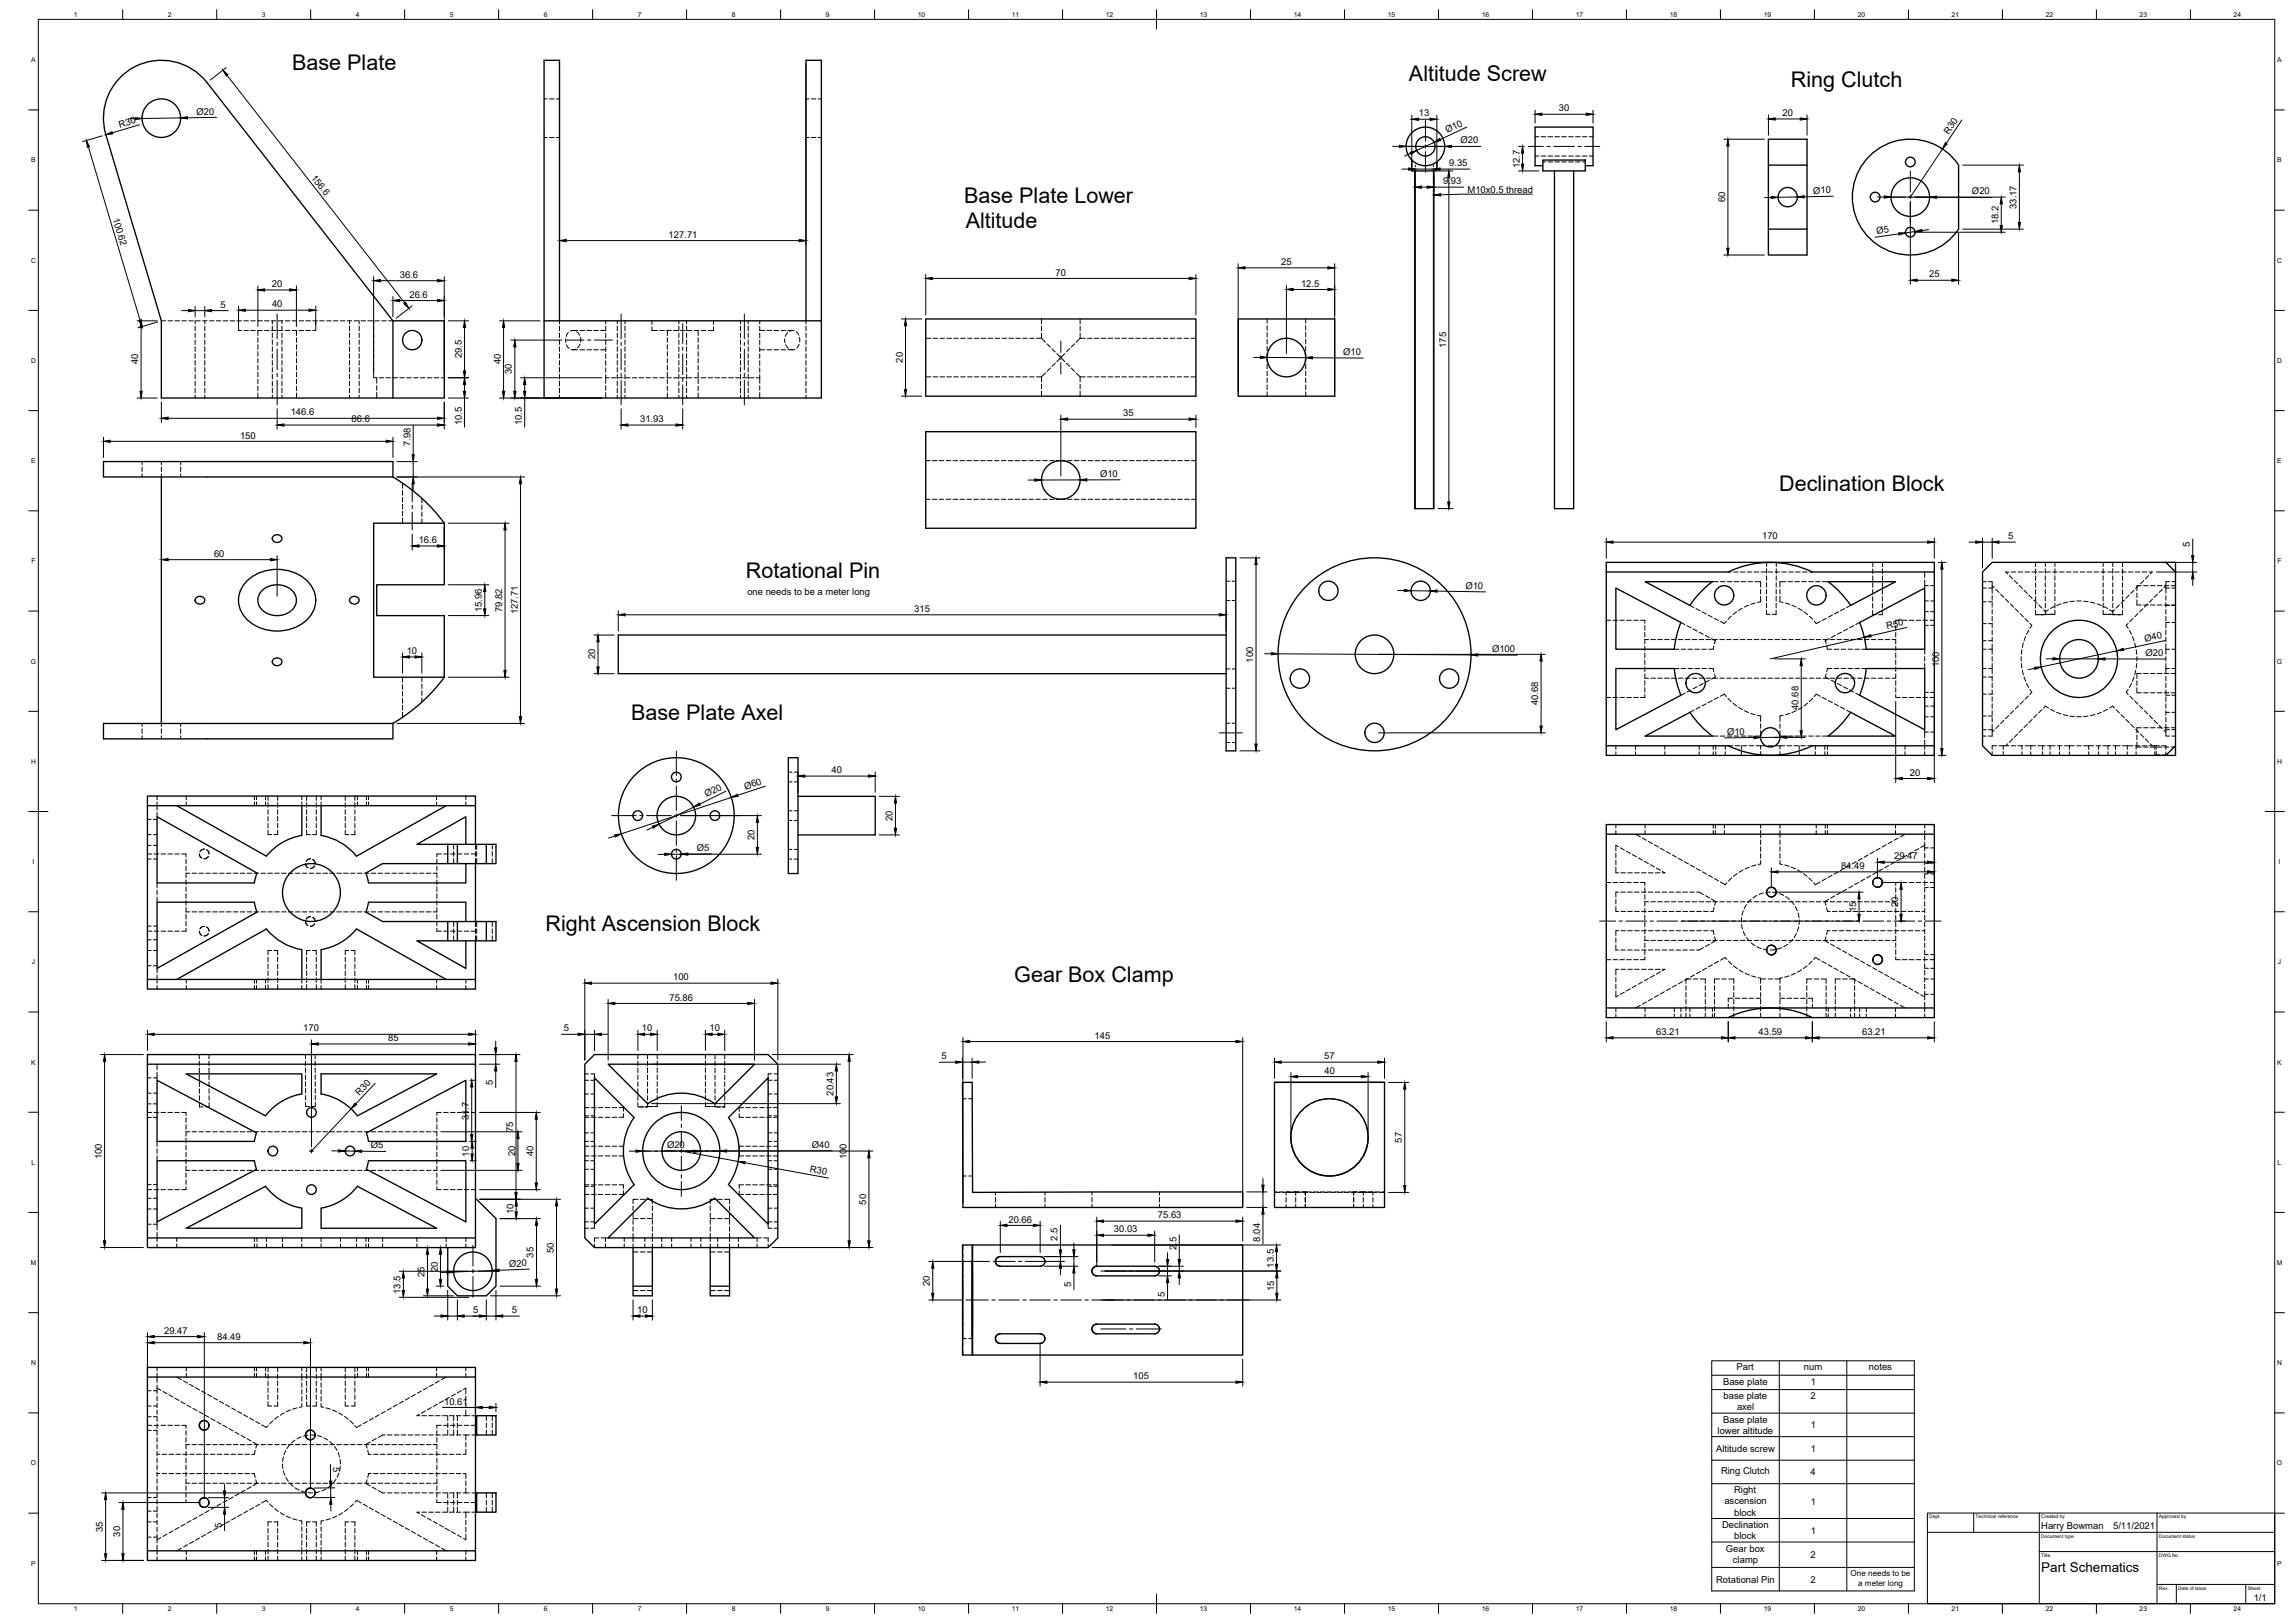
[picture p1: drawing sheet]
<svg xmlns="http://www.w3.org/2000/svg" width="1189mm" height="841mm" viewBox="0 0 1189 841" stroke-linecap="round" stroke-linejoin="round" font-family="sans-serif">
<defs><g id="words">
<g font-size="11.2">
<text x="151" y="36">Base Plate</text>
<text x="730" y="42">Altitude Screw</text>
<text x="928" y="45">Ring Clutch</text>
<text x="500" y="105">Base Plate Lower</text>
<text x="500" y="118">Altitude</text>
<text x="922" y="255">Declination Block</text>
<text x="387" y="300">Rotational Pin</text>
<text x="327" y="373">Base Plate Axel</text>
<text x="283" y="482">Right Ascension Block</text>
<text x="526" y="509">Gear Box Clamp</text>
</g>
<text font-size="7" x="1058" y="815">Part Schematics</text>
<g font-size="4.9">
<text x="102" y="59" transform="rotate(-1 102 59)">Ø20</text>
<text x="808" y="58">30</text>
<text x="735" y="60">13</text>
<text x="924" y="60">20</text>
<text x="62" y="66" transform="rotate(-17 62 66)">R30</text>
<text x="750" y="69" transform="rotate(-25 750 69)">Ø10</text>
<text x="1010" y="70" transform="rotate(-56 1010 70)">R30</text>
<text x="757" y="74">Ø20</text>
<text x="751" y="86">9.35</text>
<text x="788" y="87" transform="rotate(-90 788 87)">12.7</text>
<text x="161" y="92" transform="rotate(52 161 92)">156.6</text>
<text x="748" y="96">9.93</text>
<text x="761" y="100">M10x0.5 thread</text>
<text x="940" y="100" transform="rotate(-1 940 100)">Ø10</text>
<text x="1022" y="101">Ø20</text>
<text x="894" y="105" transform="rotate(-90 894 105)">60</text>
<text x="58" y="113" transform="rotate(73 58 113)">100.62</text>
<text x="1045" y="108" transform="rotate(-90 1045 108)">33.17</text>
<text x="1036" y="116" transform="rotate(-90 1036 116)">18.2</text>
<text x="347" y="123">127.71</text>
<text x="973" y="121" transform="rotate(-8 973 121)">Ø5</text>
<text x="664" y="137">25</text>
<text x="547" y="143">70</text>
<text x="1000" y="144">25</text>
<text x="141" y="149">20</text>
<text x="207" y="144">36.6</text>
<text x="674" y="149">12.5</text>
<text x="212" y="154">26.6</text>
<text x="114" y="159">5</text>
<text x="141" y="159">40</text>
<text x="239" y="186" transform="rotate(-90 239 186)">29.5</text>
<text x="696" y="184">Ø10</text>
<text x="749" y="180" transform="rotate(-90 749 180)">175</text>
<text x="72" y="189" transform="rotate(-90 72 189)">40</text>
<text x="260" y="189" transform="rotate(-90 260 189)">40</text>
<text x="468" y="188" transform="rotate(-90 468 188)">20</text>
<text x="265" y="194" transform="rotate(-90 265 194)">30</text>
<text x="151" y="215">146.6</text>
<text x="582" y="216">35</text>
<text x="182" y="219">86.6</text>
<text x="239" y="220" transform="rotate(-90 239 220)">10.5</text>
<text x="270" y="220" transform="rotate(-90 270 220)">10.5</text>
<text x="332" y="219">31.93</text>
<text x="124" y="227">150</text>
<text x="213" y="231" transform="rotate(-90 213 231)">7.98</text>
<text x="570" y="247">Ø10</text>
<text x="217" y="281">16.6</text>
<text x="913" y="279">170</text>
<text x="1041" y="279">5</text>
<text x="1135" y="283" transform="rotate(-90 1135 283)">5</text>
<text x="111" y="289">60</text>
<text x="759" y="305" transform="rotate(1 759 305)">Ø10</text>
<text x="387" y="309">one needs to be a meter long</text>
<text x="250" y="317" transform="rotate(-90 250 317)">15.96</text>
<text x="260" y="317" transform="rotate(-90 260 317)">79.82</text>
<text x="474" y="317">315</text>
<text x="268" y="318" transform="rotate(-90 268 318)">127.71</text>
<text x="978" y="326" transform="rotate(-13 978 326)">R50</text>
<text x="1112" y="333" transform="rotate(-12 1112 333)">Ø40</text>
<text x="211" y="339">10</text>
<text x="308" y="342" transform="rotate(-90 308 342)">20</text>
<text x="773" y="338">Ø100</text>
<text x="1112" y="340">Ø20</text>
<text x="649" y="343" transform="rotate(-90 649 343)">100</text>
<text x="1005" y="346" transform="rotate(-90 1005 346)">100</text>
<text x="797" y="365" transform="rotate(-90 797 365)">40.68</text>
<text x="932" y="368" transform="rotate(-90 932 368)">40.68</text>
<text x="895" y="381" transform="rotate(-1 895 381)">Ø10</text>
<text x="431" y="401">40</text>
<text x="990" y="402">20</text>
<text x="366" y="413" transform="rotate(-26 366 413)">Ø20</text>
<text x="386" y="409" transform="rotate(-18 386 409)">Ø60</text>
<text x="463" y="425" transform="rotate(-90 463 425)">20</text>
<text x="391" y="435" transform="rotate(-90 391 435)">20</text>
<text x="361" y="441">Ø5</text>
<text x="982" y="445">29.47</text>
<text x="954" y="450">84.49</text>
<text x="962" y="473" transform="rotate(-90 962 473)">15</text>
<text x="984" y="470" transform="rotate(-90 984 470)">20</text>
<text x="349" y="508">100</text>
<text x="347" y="519">75.86</text>
<text x="157" y="535">170</text>
<text x="201" y="540">85</text>
<text x="292" y="535">5</text>
<text x="333" y="535">10</text>
<text x="368" y="535">10</text>
<text x="567" y="538">145</text>
<text x="858" y="536">63.21</text>
<text x="911" y="536">43.59</text>
<text x="965" y="536">63.21</text>
<text x="488" y="549">5</text>
<text x="686" y="549">57</text>
<text x="686" y="556">40</text>
<text x="255" y="562" transform="rotate(-90 255 562)">5</text>
<text x="186" y="568" transform="rotate(-47 186 568)">R30</text>
<text x="432" y="568" transform="rotate(-90 432 568)">20.43</text>
<text x="243" y="580" transform="rotate(-90 243 580)">31.7</text>
<text x="266" y="587" transform="rotate(-90 266 587)">75</text>
<text x="727" y="592" transform="rotate(-90 727 592)">57</text>
<text x="192" y="595" transform="rotate(1 192 595)">Ø5</text>
<text x="243" y="599" transform="rotate(-90 243 599)">10</text>
<text x="267" y="599" transform="rotate(-90 267 599)">20</text>
<text x="276" y="599" transform="rotate(-90 276 599)">40</text>
<text x="346" y="595" transform="rotate(1 346 595)">Ø20</text>
<text x="421" y="595">Ø40</text>
<text x="53" y="601" transform="rotate(-90 53 601)">100</text>
<text x="439" y="601" transform="rotate(-90 439 601)">100</text>
<text x="420" y="607" transform="rotate(10 420 607)">R30</text>
<text x="266" y="629" transform="rotate(-90 266 629)">10</text>
<text x="449" y="624" transform="rotate(-90 449 624)">50</text>
<text x="523" y="634">20.66</text>
<text x="600" y="631">75.63</text>
<text x="577" y="639">30.03</text>
<text x="548" y="643" transform="rotate(-90 548 643)">2.5</text>
<text x="610" y="648" transform="rotate(-90 610 648)">2.5</text>
<text x="653" y="643" transform="rotate(-90 653 643)">8.04</text>
<text x="277" y="652" transform="rotate(-90 277 652)">35</text>
<text x="287" y="649" transform="rotate(-90 287 649)">50</text>
<text x="227" y="659" transform="rotate(-90 227 659)">20</text>
<text x="264" y="656" transform="rotate(-2 264 656)">Ø20</text>
<text x="660" y="657" transform="rotate(-90 660 657)">13.5</text>
<text x="220" y="662" transform="rotate(-90 220 662)">25</text>
<text x="208" y="670" transform="rotate(-90 208 670)">13.5</text>
<text x="482" y="666" transform="rotate(-90 482 666)">20</text>
<text x="555" y="667" transform="rotate(-90 555 667)">5</text>
<text x="660" y="669" transform="rotate(-90 660 669)">15</text>
<text x="604" y="672" transform="rotate(-90 604 672)">5</text>
<text x="245" y="681">5</text>
<text x="265" y="681">5</text>
<text x="330" y="681">10</text>
<text x="85" y="691">29.47</text>
<text x="113" y="694">84.49</text>
<text x="900" y="710">Part</text>
<text x="935" y="710">num</text>
<text x="969" y="710">notes</text>
<text x="587" y="715">105</text>
<text x="893" y="718">Base plate</text>
<text x="938" y="718">1</text>
<text x="893" y="725">base plate</text>
<text x="938" y="725">2</text>
<text x="230" y="728">10.61</text>
<text x="900" y="731">axel</text>
<text x="893" y="737">Base plate</text>
<text x="890" y="743">lower altitude</text>
<text x="938" y="740">1</text>
<text x="889" y="752">Altitude screw</text>
<text x="938" y="752">1</text>
<text x="173" y="760" transform="rotate(90 173 760)">5</text>
<text x="892" y="764">Ring Clutch</text>
<text x="938" y="765">4</text>
<text x="899" y="774">Right</text>
<text x="894" y="780">ascension</text>
<text x="938" y="780">1</text>
<text x="899" y="785">block</text>
<text x="892" y="792">Declination</text>
<text x="53" y="794" transform="rotate(-90 53 794)">35</text>
<text x="62" y="796" transform="rotate(-90 62 796)">30</text>
<text x="115" y="792" transform="rotate(-90 115 792)">5</text>
<text x="899" y="798">block</text>
<text x="938" y="795">1</text>
<text x="1058" y="793">Harry Bowman</text>
<text x="1095" y="793">5/11/2021</text>
<text x="894" y="804">Gear box</text>
<text x="898" y="810">clamp</text>
<text x="938" y="807">2</text>
<text x="889" y="820">Rotational Pin</text>
<text x="938" y="820">2</text>
<text x="1168" y="830">1/1</text>
</g>
<g font-size="4.2">
<text x="959" y="817">One needs to be</text>
<text x="963" y="822">a meter long</text>
</g>
<g font-size="3.5">
<text x="38" y="9">1</text>
<text x="87" y="9">2</text>
<text x="136" y="9">3</text>
<text x="184" y="9">4</text>
<text x="233" y="9">5</text>
<text x="282" y="9">6</text>
<text x="331" y="9">7</text>
<text x="379" y="9">8</text>
<text x="428" y="9">9</text>
<text x="476" y="9">10</text>
<text x="524" y="9">11</text>
<text x="573" y="9">12</text>
<text x="622" y="9">13</text>
<text x="670" y="9">14</text>
<text x="719" y="9">15</text>
<text x="768" y="9">16</text>
<text x="817" y="9">17</text>
<text x="865" y="9">18</text>
<text x="914" y="9">19</text>
<text x="963" y="9">20</text>
<text x="1011" y="9">21</text>
<text x="1060" y="9">22</text>
<text x="1109" y="9">23</text>
<text x="1158" y="9">24</text>
<text x="16" y="32">A</text>
<text x="1180" y="32">A</text>
<text x="16" y="84">B</text>
<text x="1180" y="84">B</text>
<text x="16" y="136">C</text>
<text x="1180" y="136">C</text>
<text x="16" y="188">D</text>
<text x="1180" y="188">D</text>
<text x="16" y="240">E</text>
<text x="1180" y="240">E</text>
<text x="16" y="292">F</text>
<text x="1180" y="292">F</text>
<text x="16" y="344">G</text>
<text x="1180" y="344">G</text>
<text x="16" y="396">H</text>
<text x="1180" y="396">H</text>
<text x="17" y="448">I</text>
<text x="1181" y="448">I</text>
<text x="17" y="500">J</text>
<text x="1181" y="500">J</text>
<text x="16" y="552">K</text>
<text x="1180" y="552">K</text>
<text x="16" y="604">L</text>
<text x="1180" y="604">L</text>
<text x="16" y="655">M</text>
<text x="1180" y="655">M</text>
<text x="16" y="707">N</text>
<text x="1180" y="707">N</text>
<text x="16" y="759">O</text>
<text x="1180" y="759">O</text>
<text x="16" y="811">P</text>
<text x="1180" y="811">P</text>
<text x="38" y="835">1</text>
<text x="87" y="835">2</text>
<text x="136" y="835">3</text>
<text x="184" y="835">4</text>
<text x="233" y="835">5</text>
<text x="282" y="835">6</text>
<text x="331" y="835">7</text>
<text x="379" y="835">8</text>
<text x="428" y="835">9</text>
<text x="476" y="835">10</text>
<text x="524" y="835">11</text>
<text x="573" y="835">12</text>
<text x="622" y="835">13</text>
<text x="670" y="835">14</text>
<text x="719" y="835">15</text>
<text x="768" y="835">16</text>
<text x="817" y="835">17</text>
<text x="865" y="835">18</text>
<text x="914" y="835">19</text>
<text x="963" y="835">20</text>
<text x="1011" y="835">21</text>
<text x="1060" y="835">22</text>
<text x="1109" y="835">23</text>
<text x="1158" y="835">24</text>
</g>
<g font-size="2.5">
<text x="1000" y="787">Dept.</text>
<text x="1024" y="787">Technical reference</text>
<text x="1058" y="787">Created by</text>
<text x="1119" y="787">Approved by</text>
<text x="1058" y="797">Document type</text>
<text x="1119" y="797">Document status</text>
<text x="1058" y="807">Title</text>
<text x="1119" y="807">DWG No.</text>
<text x="1119" y="824">Rev.</text>
<text x="1129" y="824">Date of issue</text>
<text x="1165" y="824">Sheet</text>
</g>
</g></defs>
<!-- layer: Hidden -->
<g fill="none" stroke="#000" stroke-width=".52">
<path d="M282 51h2M285 51h2M288 51h2M418 51h1M420 51h3M424 51h2M282 71h2M285 71h2M288 71h2M418 71h1M420 71h3M424 71h2"/>
<path d="M796 71h1M799 71h2M802 71h3M806 71h2M809 71h3M813 71h2M817 71h2M820 71h2M824 71h2M796 81h1M799 81h2M800 84h1"/>
<path d="M802 84h3M802 81h3M806 84h2M806 81h2M809 84h3M809 81h3M813 84h2M813 81h2M817 84h2M817 81h2M820 84h2M820 81h2"/>
<path d="M824 81h2M84 166h2M87 166h2M91 166h2M94 166h3M98 166h2M101 166v2M101 169v2M101 173v2M101 176v3M101 180v2M101 166h3"/>
<path d="M105 166h2M106 166v2M106 169v2M106 173v2M106 176v3M106 180v2M109 166h2M112 166h2M116 166h2M119 166h3M123 166h2M124 169v2h1"/>
<path d="M124 166v2M126 171h3M126 166h3M130 171h2M130 166h2M134 166h2M134 175v2M134 179v2M136 171h-2v3M137 171h2M137 166h2M141 171h2"/>
<path d="M141 166h2M141 166v2M141 169v2M141 173v2M141 176v3M141 180v2M144 171h3M144 166h3M146 166v2M146 169v2M146 173v2M146 176v3"/>
<path d="M146 180v2M148 171h2M148 166h2M151 171h3M151 166h3M154 171v3M154 175v2M154 179v2M155 171h2M155 166h2M159 171h2M159 166h2"/>
<path d="M162 166h2M164 169v2h-2M164 166v2M166 166h2M169 166h3M173 166h2M176 166h3M180 166h2M181 166v2M181 169v2M181 173v2M181 176v3"/>
<path d="M181 180v2M184 166h2M186 166v2M186 169v2M186 173v2M186 176v3M186 180v2M187 166h2M191 166h2M194 166v2M194 169v2M194 173v2"/>
<path d="M194 176v3M194 180v2M194 166h3M198 166h2M201 166h3M290 166v2M290 169v2M290 173v2M290 176v3M290 180v2M293 176v1M294 179l1 2"/>
<path d="M295 172l-2 2M297 171h2M298 171l-3 1M299 172l1 2M301 171h2M301 178l-2 2M301 175v2M304 171h3M308 171h2M311 171h3M314 166v2M314 169v2"/>
<path d="M314 173v2M314 176v3M314 180v2M320 166v2M320 169v2M320 173v2M320 176v3M320 180v2M324 166v2M324 169v2M324 173v2M324 176v3"/>
<path d="M324 180v2M338 169v2h3M338 166v2M342 171h2M345 171h3M346 171v3M346 175v2M346 179v2M349 171h2M352 166v2M352 169v2M352 173v2"/>
<path d="M352 176v3M352 180v2M353 171h2M356 166v2M356 169v2M356 173v2M356 176v3M356 180v2M356 171h3M360 171h2M362 171v3M362 175v2"/>
<path d="M362 179v2M363 171h3M370 169v2h-3M370 166v2M384 166v2M384 169v2M384 173v2M384 176v3M384 180v2M388 166v2M388 169v2M388 173v2"/>
<path d="M388 176v3M388 180v2M394 166v2M394 169v2M394 173v2M394 176v3M394 180v2M394 171h2M398 171h2M401 171h2M405 171h2M407 176v1"/>
<path d="M407 179l2 1M408 172l-1 2M408 171h3M411 171l-2 1M413 172l1 2M414 178l-1 2M414 175v2M418 166v2M418 169v2M418 173v2M418 176v3M418 180v2"/>
<path d="M480 175h2M484 175h2M487 175h3M491 175h2M494 175h3M498 175h2M501 175h3M505 175h2M509 175h2M512 175h3M516 175h2M519 175h3"/>
<path d="M523 175h2M526 175h3M530 175h2M534 175h2M537 175h3M540 175l2 2M540 165v3M540 169v2M540 173v2M543 178l1 2M557 178l-2 2M560 175l-2 2"/>
<path d="M560 165v3M560 169v2M560 173v2M560 175h2M564 175h2M567 175h3M571 175h2M574 175h3M578 175h2M581 175h3M585 175h2M589 175h2"/>
<path d="M592 175h3M596 175h2M599 175h3M603 175h2M606 175h3M610 175h2M614 175h2M617 175h3M657 165v3M657 169v2M657 172v3M657 176v2"/>
<path d="M657 179v3M677 165v3M677 169v2M677 172v3M677 176v2M677 179v3M101 183v3M101 187v2M101 190v3M101 194v2M101 198v2M106 183v3"/>
<path d="M106 187v2M106 190v3M106 194v2M106 198v2M134 182v3M134 186v2M134 189v3M134 193v2M134 196v3M141 183v3M141 187v2M141 190v3"/>
<path d="M141 194v2M141 198v2M146 183v3M146 187v2M146 190v3M146 194v2M146 198v2M154 182v3M154 186v2M154 189v3M154 193v2M154 196v3"/>
<path d="M181 183v3M181 187v2M181 190v3M181 194v2M181 198v2M186 183v3M186 187v2M186 190v3M186 194v2M186 198v2M194 194v2h1v3M194 183v3"/>
<path d="M194 187v2M194 191v2M195 200v2M196 196h3M200 196h2M204 196h2M207 196h3M211 196h2M214 196h3M218 196h2M221 196h3M225 196h2"/>
<path d="M229 196h1M290 183v3M290 187v2M290 190v3M290 194v2M290 198v2M297 181h2M298 181h-2M301 181h2M304 181h3M308 181h2M311 181h3"/>
<path d="M314 196h2M314 183v3M314 187v2M314 191v2M314 194v5M314 200v2M317 196h2M320 183v3M320 187v2M320 190v3M320 194v2M320 198v2"/>
<path d="M320 196h3M324 183v3M324 187v2M324 190v3M324 194v2M324 198v2M324 196h2M328 196h2M331 196h3M335 196h2M338 196h3M342 196h2"/>
<path d="M345 196h3M346 182v3M346 186v2M346 189v3M346 193v2M346 196v3M349 196h2M352 183v3M352 187v2M352 190v3M352 194v2M352 198v2"/>
<path d="M353 196h2M356 183v3M356 187v2M356 190v3M356 194v2M356 198v2M356 196h3M360 196h2M362 182v3M362 186v2M362 189v3M362 193v2"/>
<path d="M362 196v3M363 196h3M367 196h2M370 196h3M374 196h2M378 196h2M381 196h3M384 183v3M384 187v2M384 190v3M384 194v2M384 198v2"/>
<path d="M385 196h2M388 183v3M388 187v2M388 190v3M388 194v2M388 198v2M388 196h3M392 196h2M394 183v3M394 187v2M394 191v2M394 194v5"/>
<path d="M394 200v2M394 181h2M398 181h2M401 181h2M405 181h2M408 181h3M410 181h2M418 183v3M418 187v2M418 190v3M418 194v2M418 198v2"/>
<path d="M480 195h2M484 195h2M487 195h3M491 195h2M494 195h3M498 195h2M501 195h3M505 195h2M509 195h2M512 195h3M516 195h2M519 195h3"/>
<path d="M523 195h2M526 195h3M530 195h2M534 195h2M537 195h3M540 195v3M540 199v2M542 193l-2 2M544 191l-1 1M545 181l2 1M547 188l-2 2M548 187l2-2 2 2"/>
<path d="M548 183l2 2 2-2M553 188l1 2M554 181l-1 1M555 191l2 1M558 193l2 2M560 195v3M560 199v2M560 195h2M564 195h2M567 195h3M571 195h2M574 195h3"/>
<path d="M578 195h2M581 195h3M585 195h2M589 195h2M592 195h3M596 195h2M599 195h3M603 195h2M606 195h3M610 195h2M614 195h2M617 195h3"/>
<path d="M657 183v5M657 189v2M657 192v3M657 196v2M657 199v3M677 183v5M677 189v2M677 192v3M677 196v2M677 199v3M101 201v3M101 205v1"/>
<path d="M106 201v3M106 205v1M134 200v2M134 204v2M141 201v3M141 205v1M146 201v3M146 205v1M154 200v2M154 204v2M181 201v3M181 205v1"/>
<path d="M186 201v3M186 205v1M195 203v3M290 201v3M290 205v1M314 203v3M320 201v3M320 205v1M324 201v3M324 205v1M346 200v2M346 204v2"/>
<path d="M352 201v3M352 205v1M356 201v3M356 205v1M362 200v2M362 204v2M384 201v3M384 205v1M388 201v3M388 205v1M394 203v3M418 201v3"/>
<path d="M418 205v1M540 203v2M560 203v2M657 203v2M677 203v2M74 239v2M84 239v2M94 239v2M480 239h2M483 239h3M487 239h2M490 239h3"/>
<path d="M494 239h2M497 239h3M501 239h2M505 239h2M508 239h3M512 239h2M515 239h3M519 239h2M522 239h3M526 239h2M530 239h2M533 239h3"/>
<path d="M537 239h2M540 239h3M544 239h2M548 239h4M553 239h3M557 239h2M560 239h3M564 239h2M568 239h2M571 239h2M575 239h2M578 239h3"/>
<path d="M582 239h2M585 239h3M589 239h2M593 239h2M596 239h2M600 239h2M603 239h3M607 239h2M610 239h3M614 239h2M618 239h2M74 242v2"/>
<path d="M74 246v1M84 242v2M84 246v1M94 242v2M94 246v1M209 250v3M209 254v3M209 258v2M219 258v2M480 259h2M483 259h3M487 259h2"/>
<path d="M490 259h3M494 259h2M497 259h3M501 259h2M505 259h2M508 259h3M512 259h2M515 259h3M519 259h2M522 259h3M526 259h2M530 259h2"/>
<path d="M533 259h3M537 259h2M540 259h3M544 259h2M548 259h4M553 259h3M557 259h2M560 259h3M564 259h2M568 259h2M571 259h2M575 259h2"/>
<path d="M578 259h3M582 259h2M585 259h3M589 259h2M593 259h2M596 259h2M600 259h2M603 259h3M607 259h2M610 259h3M614 259h2M618 259h2"/>
<path d="M209 261v3M209 265v2M209 268v3M219 262v2M219 265v3M219 269v2M896 296h1M898 296h3M902 296h2M906 296h2M909 296h2M913 296h2"/>
<path d="M916 295v2M916 298v3M916 291v3M916 296h3M920 296h2M921 298v3M921 291v3M921 295v2M923 296h3M927 296h2M931 296h2M934 296h3"/>
<path d="M938 296h1M971 298v3M971 295v2M971 291v3M976 295v2M976 298v3M976 291v3M997 296v3M1041 296h-1l1 1M1041 298l2 2M1042 296h3M1046 296h2"/>
<path d="M1049 296h3M1053 296h2M1055 291v3M1055 295v2M1055 298v3M1057 296h2M1060 291v3M1060 295v2M1060 298v3M1060 296h3M1064 296h2M1065 291v3"/>
<path d="M1065 295v2M1065 298v3M1067 296h3M1071 296h2M1074 296h3M1078 296h2M1082 296h2M1085 296h3M1089 296h2M1090 291v3M1090 295v2M1090 298v3"/>
<path d="M1092 296h3M1095 291v3M1095 295v2M1095 298v3M1096 296h2M1099 296h3M1100 291v3M1100 295v2M1100 298v3M1103 296h2M1107 296h2M1110 296h3"/>
<path d="M1114 298l-2 2M1114 296h1l-1 1M635 311h2M635 301h2M639 311h1M639 301h1M876 314l2 1M879 315l2 1M882 317l2 1M885 319l2 1M887 301h3M892 301h2"/>
<path d="M895 301h3M897 319l-1 2M899 301h2M900 317l-2 2M902 301h3M903 315l-2 1M906 301h2M906 314l-2 1M909 301h3v3M910 312l-3 1M912 309v3h-1M912 305v3"/>
<path d="M915 316v2h2M915 309v2M915 313v2M916 302v2M916 305l-1 3M920 316v2h-1M920 309v2M920 313v2M921 305v3M921 302v2M922 309v3h2M922 305v3"/>
<path d="M925 312l3 1M925 301h-3v3M927 301h2M929 314l2 1M930 301h3M932 315l2 1M934 301h2M935 317l2 2M937 301h3M938 319l1 2M941 301h2M944 301h3"/>
<path d="M950 319l-2 1M953 317l-2 1M956 315l-2 1M959 314l-2 1M971 316l-1 3h2M971 313v2M971 306v2M971 309v3M971 302v2M976 316v3h-2M976 309v3M976 313v2"/>
<path d="M976 302v2M976 306v2M997 301v2h2M997 303v2M997 317h2M997 311h2M1001 303h1M1001 317h1M1001 311h1M1027 301h2M1027 312h2M1027 305h2"/>
<path d="M1031 301h1v6M1031 312h1M1031 305h1M1032 309v2M1032 312v3M1032 316v2M1032 319v3M1032 303l1 1M1034 305l2 2M1037 308l2 2M1039 310l2 2M1042 313l2 2"/>
<path d="M1044 301l2 1M1044 315l2 2M1046 303l2 2M1047 318l2 2M1049 306l2 2M1051 308l2 2M1054 311l2 2M1055 302v2M1055 306v2M1055 309v3M1055 313v2M1055 316v3"/>
<path d="M1056 319h-1h4M1057 313l1 2M1060 316v3h-2M1060 302v2M1060 305v3M1060 309v2M1060 313v2M1061 318h-1h4M1062 316l-2 1-1-1M1065 314l-2 1M1065 316v2h-2M1065 302v2"/>
<path d="M1065 305v3M1065 309v2M1065 313v2M1068 313l-2 1M1072 312l-3 1M1075 312h-2M1076 311h3M1080 312h2M1083 312l3 1M1087 313l2 1M1090 302v2M1090 305v3"/>
<path d="M1090 309v2M1090 313v2M1090 316v2M1090 314l2 1M1091 318h-1h4M1093 318h2M1093 316l2 1 1-1M1095 302v2M1095 305v3M1095 309v2M1095 313v2M1095 316v3"/>
<path d="M1096 319h-1h4M1098 313l-1 2M1100 316v3h-2M1100 302v2M1100 306v2M1100 309v3M1100 313v2M1101 311l-2 2M1103 308l-1 2M1106 306l-2 2M1107 311v3h3M1107 307v3"/>
<path d="M1108 318l-2 2M1108 303l-1 2M1110 303h-3v3M1111 315l-2 2M1111 303h2M1111 314h2M1111 301l-2 1M1113 313l-2 2M1114 303h3M1114 314h3M1116 310l-2 2M1118 303h2"/>
<path d="M1118 314h2M1118 308l-2 2M1121 305l-2 2M1122 303h2M1122 314h2M1122 309v2M1122 312v3M1122 316v2M1122 319v3M1122 305h2M1122 303l-1 1M1124 301h-2v6"/>
<path d="M1125 303h2M1125 314h2M1126 301h1M1126 314h1M1126 305h1M832 321h3M836 321h2M839 321h3M843 321h2M847 321h2M850 321h2v2M852 324v3"/>
<path d="M852 328v2M852 335v2M852 338v3M854 331h-2v3M856 331h2M859 331h2M863 331h2M866 331h3M868 336h2M870 331h2M871 323l2 1M871 336h3"/>
<path d="M873 331h3M874 324l2 1M875 336h2M877 331h2M877 326l3 1M878 336h3M881 331h2M881 328l2 1M882 336h2M884 329l2 1M884 331h2M887 331l2 1-1 2"/>
<path d="M888 331h2M888 335v1h-2M888 320l3 2M891 331h3M895 322l-1 1-2-1M895 331h2M898 331h3M902 331h2M906 331h2M909 331h2M913 331h2M916 331h3"/>
<path d="M920 331h2M923 331h3M927 331h2M931 331h2M934 331h3M938 331h2M940 322l1 1 2-1M941 331h3M945 331h2M946 320l-2 2M947 335v1h2M948 331l-2 1v2"/>
<path d="M948 331h3M951 336h2M951 329l-2 1M952 331h2M954 336h3M954 328l-2 1M956 331h2M957 326l-2 1M958 336h2M959 331h3M961 324l-2 1M961 336h3"/>
<path d="M963 331h2M964 323l-2 1M965 336h2M966 331h3M970 331h2M973 331h3M977 331h2M981 331h1v3M982 338v3M982 335v2M982 328v2M982 324v3"/>
<path d="M985 321h-3v2M986 321h2M989 321h3M993 321h2M997 321h2M997 336v3M997 324h2M1000 321h2M1001 324h1M1027 336h2M1027 323h2M1027 332h2"/>
<path d="M1031 336h1M1031 323h1M1031 332h1M1032 323v2M1032 327v2M1032 330v2M1032 334v5M1048 337v2M1049 333l-1 2M1049 320l2 2M1050 330l-1 2M1051 327l-1 2"/>
<path d="M1052 323l1 1-1 2M1103 323l-1 1 1 2M1104 327l1 2M1105 330l1 2M1105 320l-1 2M1106 333l1 3M1107 337v2M1122 336h2M1122 323h2M1122 323v2M1122 327v2M1122 330v2"/>
<path d="M1122 334v5M1126 336h1M1126 323h1M209 351v3M209 355v2M209 358v3M219 351v2M219 354v3M219 358v2M635 357h2M635 347h2M639 357h1"/>
<path d="M639 347h1M852 342v2M852 346v2M852 349v3M852 353v2M852 356v3M852 360v1h-2M852 351h2M856 351h2M859 351h2M863 351h2M866 351h3"/>
<path d="M868 346h2M870 351h2M871 346h3M873 359l-2 1M873 351h3M875 346h2M876 358l-2 1M877 351h2M878 346h3M880 356l-3 1M881 351h2M882 346h2"/>
<path d="M883 354l-2 1M884 351h2M886 346h2v2M886 352l-2 2M888 351h2M888 349l1 2-2 1M891 351h3M895 351h2M898 351h3M902 351h2M906 351h2M909 351h2"/>
<path d="M913 351h2M916 351h3M920 351h2M923 351h3M927 351h2M931 351h2M934 351h3M938 351h2M941 351h3M945 351h2M946 349v2l2 1M948 351h3"/>
<path d="M949 352l2 2M949 346h-2v2M951 346h2M952 351h2M952 354l2 1M954 346h3M955 356l2 1M956 351h2M958 346h2M959 358l2 1M959 351h3M961 346h3"/>
<path d="M962 359l2 1M963 351h2M965 346h2M966 351h3M970 351h2M973 351h3M977 351h2M981 351h1M982 360v1h3M982 356v3M982 353v2M982 349v3"/>
<path d="M982 346v2M982 342v2M997 340v3M997 344v2M997 359h2M1001 359h1M1027 346h2M1027 360h2M1027 351h2M1031 346h1M1031 360h1M1031 351h1"/>
<path d="M1032 340v3M1032 344v5M1032 350v3M1032 354v2M1032 358v2M1047 340v3M1048 344v2M1048 347l1 3M1049 351l1 2M1050 354l1 2M1052 357l1 2-1 1M1103 357l-1 2 1 1"/>
<path d="M1105 354l-1 2M1106 351l-1 2M1107 347l-1 3M1107 344v2M1107 340v3M1107 356v3h3M1107 353v2M1110 349h-3v3M1111 359h2M1111 349h2M1114 359h3M1114 349h3"/>
<path d="M1118 359h2M1118 349h2M1122 359h2M1122 349h2M1122 346h2M1122 340v3M1122 344v5M1122 350v3M1122 354v2M1122 358v2M1125 359h2M1125 349h2"/>
<path d="M1126 346h1M74 375v1M74 378v2M84 375v1M84 378v2M94 375v1M94 378v2M209 362v2M209 365v3M209 369v3M219 362v2M635 375h2"/>
<path d="M639 375h1M832 361h3M836 361h2M839 361h3M843 361h2M847 361h2M878 368l-2 1M881 366l-2 1M884 365l-2 1M887 363l-2 1M891 361l-3 1M892 361l2-1 1 1"/>
<path d="M896 362l1 2M898 364l2 2M901 366l2 2M904 368l2 1M907 370h3M911 371h1v3M912 375v2M912 379v2h-3M922 375v2M922 379v2h3M924 371h-2v3M928 370h-3"/>
<path d="M931 368l-2 1M934 366l-2 2M937 364l-2 2M939 362l-1 2M943 361l-2-1-1 1M944 361l2 1M948 363l2 1M951 365l2 1M954 366l2 1M957 368l2 1M986 361h2M989 361h3"/>
<path d="M993 361h2M997 361h2M997 378v4M997 379h2M997 366h2M997 371h2M1000 361h2M1001 379h1M1001 366h1M1001 371h1M1027 378h2M1027 371h2"/>
<path d="M1031 378h1M1031 371h1M1032 375v6h-1M1032 361v2M1032 365v2M1032 368v3M1032 372v2M1033 378l-1 1M1036 376l-2 2M1039 373l-2 2M1041 371l-2 1M1044 368l-2 2"/>
<path d="M1046 366l-2 1M1048 378l-2 2M1049 363l-2 2M1051 375l-2 2M1051 361l-2 1M1053 373l-2 1M1056 370l-2 2M1058 368l-1 1M1059 367l1-1 2 1M1063 368l2 1M1066 369l2 1M1069 370l3 1"/>
<path d="M1073 371h2M1076 371h3M1082 371h-2M1086 370l-3 1M1089 369l-2 1M1092 368l-2 1M1096 367l-1-1-2 1M1097 368l1 1M1099 370l2 2M1102 373l1 1M1104 361l1 1M1104 375l2 2"/>
<path d="M1106 363l2 2M1107 378l1 2M1109 366l2 1M1110 377h-3v3M1111 377h2M1111 368l2 2M1114 371l2 1M1114 377h3M1116 373l2 2M1118 377h2M1119 376l2 2M1121 378l1 1"/>
<path d="M1122 377h2M1122 375v6h2M1122 360h2M1122 369h2M1122 361v2M1122 365v2M1122 368v3M1122 372v2M1122 378h2M1125 377h2M1126 360h1M1126 369h1"/>
<path d="M1126 378h1M74 381v2M84 381v2M94 381v2M635 385h2M639 385h1M837 386v2M837 390v1M848 386v2M848 390v1M863 386v2M863 390v1"/>
<path d="M881 386v2M881 390v1M887 381h3M888 386v2M888 390v1M889 386v2M889 390v1M892 381h2M894 386v2M894 390v1M895 381h3M896 386h2"/>
<path d="M899 381h2M899 386h3M902 381h3M902 386v2M902 390v1M903 386h2M906 381h2M906 386h3M910 386h2v2M912 386h3M912 389v2M916 386h3"/>
<path d="M920 386h2M922 389v2M925 386h-3v2M926 386h2M927 381h2M930 386h2M930 381h3M932 386v2M932 390v1M933 386h3M934 381h2M937 386h2"/>
<path d="M937 381h3M941 386v2M941 390v1M941 381h2M944 381h3M946 386v2M946 390v1M947 386v2M947 390v1M987 386v2M987 390v1M997 384v4"/>
<path d="M997 390v1M1027 381h2M1032 390v1M1035 386h-3v2M1036 386h5M1038 386v2M1038 390v1M1041 385l-1 1M1042 386h3M1043 383l-2 2M1046 380l-2 2M1046 386h2"/>
<path d="M1048 386v2M1048 390v1M1049 386h6M1052 386v2M1052 390v1M1056 386h4M1059 386v2M1059 390v1M1061 386h4M1062 386v2M1062 390v1M1066 386h3"/>
<path d="M1067 386v2M1067 390v1M1070 386h2M1072 386h3M1072 386v2M1072 390v1M1076 386h3M1080 386h2M1082 386h3M1082 386v2M1082 390v1M1086 386h3"/>
<path d="M1088 386v2M1088 390v1M1090 386h4M1092 386v2M1092 390v1M1095 386h4M1096 386v2M1096 390v1M1100 386h5M1102 386v2M1102 390v1M1107 386h2"/>
<path d="M1107 386v2M1107 390v1M1107 384v3h3M1107 381v2M1109 380l2 2M1110 386h3M1111 387h2M1112 383l2 2M1114 386h5M1114 385l1 1M1114 387h3M1117 386v2"/>
<path d="M1117 390v1M1117 389v2h2M1118 387h2M1120 386h2v2M1121 391h1M1122 387h2M1122 390v1M1125 387h2M1126 381h1M81 413v1M81 416v4M97 413v1"/>
<path d="M97 416v1M132 413v1M132 416v1M133 413v1M133 416v1M138 413v1M138 416v1M139 413v2M139 416v2M139 420v2M144 413v2M144 416v2"/>
<path d="M144 420v2M156 413v1M156 416v1M159 413v2M159 416v2M159 420v2M164 413v2M164 416v2M164 420v2M166 413v1M166 416v1M179 413v2"/>
<path d="M179 416v2M179 420v2M184 413v2M184 416v2M184 420v2M185 413v1M185 416v1M190 413v1M190 416v1M191 413v1M191 416v1M226 413v1"/>
<path d="M226 416v1M241 413v1M241 416v1M409 400h1M409 405h1M412 400h2M412 405h2M76 438h2M76 425h2M76 433h2M79 438h2M79 425h2"/>
<path d="M79 433h2M81 421v2M139 430v3h2M139 423v2M139 427v2M144 430v3h-2M144 423v2M144 427v2M159 430v3h2M159 423v2M159 427v2M164 430v3h-2"/>
<path d="M164 423v2M164 427v2M179 430v3h2M179 423v2M179 427v2M184 430v3h-2M184 423v2M184 427v2M235 438v2M246 438v2M247 438v2M255 438v2"/>
<path d="M409 420h1M409 425h1M412 420h2M412 425h2M837 427v2M837 430v2M839 439l-2-1v3M840 439l2 1M848 432l2 2M851 434l2 1M853 427v2M853 430v2"/>
<path d="M854 436l2 1M857 438l2 1M861 440l2 1M888 427v2M888 430v2M889 427v2M889 430v2M894 427v2M894 430v2M912 427v2M912 430v4M912 435v3"/>
<path d="M912 439v2M922 427v2M922 430v4M922 435v3M922 439v2M941 427v2M941 430v2M946 427v2M946 430v2M947 427v2M947 430v2M974 440l-2 1"/>
<path d="M978 438l-3 1M981 436l-2 1M982 427v2M982 430v2M984 434l-2 1M987 432l-2 2M994 440l-2 1M997 427v2M997 430v5M997 436v5M997 438l-2 1M997 439h2"/>
<path d="M1001 439h1M76 445h2M76 443h3M79 445h2M80 443h2M81 458v2M83 443h3M87 443h2M91 443h2M94 443h2v1M96 445v3M96 449v2"/>
<path d="M96 452v3M96 456v2M96 460v2M96 453h2M99 453h3M103 453h2M103 443l2 2-2-2M106 440l-2 1M106 445l2-1zM106 445h.1M106 440h.1M107 453h2"/>
<path d="M107 440l1 3M107 440l1 2M110 453h3M114 453h2M117 453h3M121 453h2M124 453h3M128 453h2M132 453h2M135 453h3M139 453h2M142 453h3"/>
<path d="M146 453h2M150 453h2M153 453h2M157 453h2M158 448l2 2zM160 453h3M161 445l-2 1M161 450l2-1zM161 445h.1M162 445l1 3-1-3M164 453h2M167 453h3"/>
<path d="M171 453h2M175 453h2M178 453h2M182 453h2M185 453h3M189 453h2M192 453h3M196 453h2M200 453h2M203 453h2M207 453h2M210 453h3"/>
<path d="M214 453h2M217 453h3M221 453h2M225 453h1M226 460v2M226 456v2M226 452v3M226 449v2M226 445v3M229 443h-3v1M230 443h2M233 443h3"/>
<path d="M235 441v3M235 445v3M237 443h2M241 443h2M244 443h2M246 441v3M246 445v3M247 441v3M247 445v3M255 441v3M255 445v3M409 445h1"/>
<path d="M409 440h1M412 445h2M412 440h2M832 457h3M836 457h2M837 442v3M837 446v2M837 449v3h2M839 457h3M840 452h2M843 441l2 1M843 457h2"/>
<path d="M844 452h2M846 443l2 1M847 457h2M847 452h3M849 445l2 1M850 457h2v2M851 452h2M852 446l2 1M854 452h3M855 448l2 1M858 452h2M858 450l3 1"/>
<path d="M862 452h1h-2M864 441l2 1M867 443l2 1M870 445l2 1M873 447l2 1M876 448l2 1M879 450l2 1M882 452l2 1M885 454l2 1M889 455l2 1M892 457l2 1 1-1M898 455l-2 2"/>
<path d="M900 453l-2 1M903 451l-2 1M907 449l-3 1M910 448l-2 1M912 442v3M912 446v2h-1M918 460h.1M918 460h-1M922 442v3M922 446v2h2M925 448l2 1M928 449l3 1"/>
<path d="M932 451l2 1M935 453l2 1M937 455l2 2M943 457l-2 1-1-1M946 455l-2 1M949 454l-2 1M953 452l-2 1M956 450l-2 1M959 448l-2 1M960 459l-2 1M962 447l-2 1M963 457l-2 1"/>
<path d="M965 445l-2 1M966 455l-2 2M968 443l-2 1M970 454l-3 1M971 456v2M971 441l-2 1M972 459l1 1M973 452l-2 1M973 460h.1M973 455h.1M973 455h-1M976 450l-2 1"/>
<path d="M979 448l-2 2M982 447l-2 1M985 457h-3v2M985 445l-2 1M986 457h2M988 443l-2 1M989 457h3M991 441l-2 2M993 457h2M997 457h2M997 442v3M997 446v2"/>
<path d="M997 449v3M997 456v3M997 447h2M999 453h-2v2M999 460h-2v2M1000 457h2M1001 460h1M1001 453h1M1001 447h1M76 480h2M79 480h2M81 461v3"/>
<path d="M81 465v3M96 463v3M96 467v2M96 470v3h2M96 474v2M96 477v3M99 473h3M103 473h2M107 473h2M110 473h3M114 473h2M117 473h3"/>
<path d="M121 473h2M124 473h3M128 473h2M132 473h2M135 473h3M139 473h2M142 473h3M146 473h2M150 473h2M153 473h2M157 473h2M158 478l2 2z"/>
<path d="M160 473h3M161 475l-2 1M161 475h.1M162 475l1 3-1-3M164 473h2M167 473h3M171 473h2M175 473h2M178 473h2M182 473h2M185 473h3M189 473h2"/>
<path d="M192 473h3M196 473h2M200 473h2M203 473h2M207 473h2M210 473h3M214 473h2M217 473h3M221 473h2M226 477v3M226 474v2M226 470v3h-1"/>
<path d="M226 467v2M226 463v3M235 478v2M246 478v2M247 478v2M255 478v2M837 466v2M837 470v2h2M839 462h-2v3M840 462h2M840 472h2M844 462h2"/>
<path d="M844 472h2M847 462h2M847 472h3M851 462h2M851 472h2M852 460v2M852 464v2M852 471v2M852 474v3M852 478v2M854 462h3M854 472h3"/>
<path d="M854 467h-2v3M856 467h2M858 462h2M858 472h2M859 467h2M861 462h3M861 472h3M863 467h2M865 462h2M865 472h2M866 467h3M869 462h2"/>
<path d="M869 472h2M870 467h2M872 462h2M872 472h3M873 467h3M876 462h2M876 472h2M877 467h2M879 462h2l2 2M879 472h3M881 467h2M883 472h2"/>
<path d="M884 464l2 1M884 467h2M887 466l2 1v2M888 467h2M888 470v2h-2M891 467h3M895 467h2M898 467h3M902 467h2M903 475l-1 3M903 479v2M903 472v2"/>
<path d="M905 469l-1 2M906 467h2M908 466l-2 2M909 467h2M910 464l-2 1M913 467h2M914 463h-2M916 461v2M916 467h3M917 464l1 1M917 462h-2M918 465h.1"/>
<path d="M919 462l2 1M920 467h2M922 463l2 1M923 467h3M925 465l2 1M927 467h2M928 467l2 2M930 470l1 2M931 467h2M932 473v2M932 477v2M934 467h3"/>
<path d="M938 467h2M941 467h3M945 467h2M947 470v2h1M948 466l-2 1v2M948 467h3M950 472h2M951 464l-2 1M952 467h2M953 472h3M954 462l-2 2M956 467h2"/>
<path d="M957 472h2M957 461l-2 1M959 467h3M960 472h3M963 467h2M964 472h2M966 467h3M967 472h3M970 467h2M971 472h2M973 467h3M975 472h2"/>
<path d="M977 467h2M978 472h3M981 467h1v3M982 472h2M982 478v2M982 474v3M982 471v2M982 464v2M982 460v2M985 472h3M989 472h2M992 472h3"/>
<path d="M996 472h1M997 464v2M997 467v3M997 471v2M997 474v3M997 478v2M76 487h2M76 493h2M76 483h3M79 487h2M79 493h2M80 483h2"/>
<path d="M83 483h3M87 483h2M91 483h2M96 481v2h-2M103 483l2 2-2-2M106 480l-2 1M106 485l2-1zM106 480h.1M106 485h.1M107 480l1 3M139 496v2M139 500v2"/>
<path d="M141 493h-2v2M142 493h2v2M144 496v2M144 500v2M159 496v2M159 500v2M161 493h-2v2M161 480l2-1zM162 493h2v2M164 496v2M164 500v2M179 496v2"/>
<path d="M179 500v2M181 493h-2v2M182 493h2v2M184 496v2M184 500v2M226 481v2h3M230 483h2M233 483h3M235 481v3M235 485v3M237 483h2M241 483h2"/>
<path d="M244 483h2M246 481v3M246 485v3M247 481v3M247 485v3M255 481v3M255 485v3M832 497h3M836 497h2M837 486v2M837 490v2h2M839 482h-2v3"/>
<path d="M839 497h3M840 492h2M840 482h2M843 497h2M844 492h2M844 482h2M847 497h2M847 492h2M847 482h3M851 492h2M851 482h2M852 481v3"/>
<path d="M852 485v2h2M852 489v2M852 492v3M852 496v1h-2M854 492h3M854 482h3M856 487h2M858 492h2M858 482h2M859 487h2M861 492h3M861 482h3"/>
<path d="M863 487h2M865 492h2M865 482h2M866 487h3M869 492h2M869 482h2M870 487h2M872 492h2M872 482h3M873 487h3M876 492h2M876 482h2"/>
<path d="M877 487h2M879 482h3M881 487h2M883 491l-2 1h-2M883 482h2M884 487h2M886 489l-2 1M886 482h2v2M887 500l-2 1M888 487h2M889 485v2l-2 2M891 498l-2 1"/>
<path d="M891 487h3M895 487h2M895 497l-1-1-2 2M896 498l2 2M898 487h3M902 487h2M903 483l1 2M905 486l2 2M906 487h2M908 489l1 1M909 487h2M910 491l3 1"/>
<path d="M913 487h2M914 492h2M916 491v2M916 487h3M917 494l1 1M918 495h.1M918 490h.1M918 490h-1M920 487h2M920 492h-3M923 491l-2 1M923 487h3"/>
<path d="M926 489l-2 2M927 487h2M929 487l-2 2M931 487h2M931 484l-1 2M932 480l-1 3M934 487h3M938 487h2M939 498l-2 2M940 497l1-1 2 2M941 487h3M944 498l2 1"/>
<path d="M945 487h2M946 485v2l2 2M947 500l2 1M948 487h3M948 482h-1v2M949 489l2 1M950 482h2M952 491l2 1M952 487h2M953 482h3M955 493l2 1M956 487h2"/>
<path d="M957 482h2M958 494l2 2M959 487h3M960 482h3M961 496l2 1M963 487h2M964 482h2M964 498l2 1M966 487h3M967 500l3 1M967 482h3M970 487h2"/>
<path d="M971 496v2M971 482h2M972 499l1 1M973 500h.1M973 495h.1M973 495h-1M973 487h3M975 482h2M977 487h2M978 482h3M982 482h2M982 496v1h3"/>
<path d="M982 492v3M982 489v2M982 485v2h-1M982 481v3M985 482h3M986 497h2M989 482h2M989 497h3M992 482h3M993 497h2M996 482h1M997 497h2"/>
<path d="M997 481v3M997 485v2M997 489v2M997 492v3h2M997 496v2M997 499v3M1000 497h2M1001 495h1M76 500h2M79 500h2M81 502v2M81 505v4"/>
<path d="M81 511v2M97 508v1M97 511v2M132 508v1M132 511v2M133 508v1M133 511v2M138 508v1M138 511v2M139 503v3M139 507v2M139 510v3"/>
<path d="M144 503v3M144 507v2M144 510v3M156 508v1M156 511v2M159 503v3M159 507v2M159 510v3M164 503v3M164 507v2M164 510v3M166 508v1"/>
<path d="M166 511v2M179 503v3M179 507v2M179 510v3M184 503v3M184 507v2M184 510v3M185 508v1M185 511v2M190 508v1M190 511v2M191 508v1"/>
<path d="M191 511v2M226 508v1M226 511v2M241 508v1M241 511v2M837 506v3M837 510v2M837 514v3l2-1M839 502h-2v3M840 502h2M842 514l-2 1M844 502h2"/>
<path d="M845 512l-2 2M847 502h3M848 511l-2 1M851 502h2M851 509l-2 1M853 519l-2 1M854 502h3M854 507l-2 1M856 517l-2 2M857 505l-2 2M858 502h2M859 516l-2 1"/>
<path d="M861 504l-3 1M861 502h2l-1 1M863 514l-2 1M866 512l-2 1M869 510l-2 2M872 509l-2 1M874 511v2M874 514v3M874 518v2M875 507l-2 1M876 507h-2v3M878 507h2"/>
<path d="M878 505l-2 1M881 507h3v3M881 503l-2 2M884 511v2M884 514v3M884 518v2M884 502l-2 1M889 511v2M889 514v3M889 518v2M891 507h-2v3M892 507h3"/>
<path d="M896 507h3v3M898 517h-2v2M898 500l2 2M899 511v2M899 514v3M899 518v2M899 517h3M901 503l2 1M903 517h2M904 504l3 1M906 517h3M908 506h2"/>
<path d="M910 517h2M911 507h1v3M912 507h3M912 511v2M912 514v3M912 518v2M916 507h3M920 507h2M922 511v2M922 514v3M922 518v2M922 517h3"/>
<path d="M924 507h-2v3M926 517h2M927 506h-2M930 517h2M931 504l-3 1M933 517h3M934 503l-2 1M936 511v2M936 514v3M936 518v2M936 500l-1 2M937 517h2v2"/>
<path d="M939 507h-3v3M940 507h3M944 507h2v3M946 511v2M946 514v3M946 518v2M951 502l2 1M951 511v2M951 514v3M951 518v2M954 503l2 2M954 507h-3v3"/>
<path d="M955 507h2M957 505l2 1M959 507h2v3M960 507l2 1M961 511v2M961 514v3M961 518v2M963 509l2 1M966 510l2 2M969 512l2 1M971 501l2 2M972 514l2 1"/>
<path d="M974 503l2 1M975 516l3 1M977 505l2 1M979 517l2 2M980 507l2 1M982 519l2 1M983 508l2 2M986 510l2 1M989 512l2 1M992 514l2 1M995 515l2 2M997 503v2"/>
<path d="M997 506v3M997 510v2M997 514v4M997 519v5M997 502h2M997 515h2M997 507h2M1001 502h1M1001 515h1M1001 507h1M837 522v2M837 525v2"/>
<path d="M850 521l-2 1M853 522v2M853 525v2M868 522v2M868 525v2M871 522v2M871 525v2M874 521v3M874 525v2M876 522v2M876 525v2M884 521v3"/>
<path d="M884 525v2M887 522v2M887 525v2M889 521v3M889 525v2M896 520v2M899 521v3M899 525v2M912 521v3M912 525v2M922 521v3M922 525v2"/>
<path d="M936 521v3M936 525v2M939 520v2M946 521v3M946 525v2M947 522v2M947 525v2M951 521v3M951 525v2M959 522v2M959 525v2M961 521v3"/>
<path d="M961 525v2M964 522v2M964 525v2M967 522v2M967 525v2M982 522v2M982 525v2M985 521l2 1M997 525v2M76 559h2M79 559h2v1M81 551v3"/>
<path d="M81 556v3M103 546v3M103 550v2M103 553v3M103 557v2M108 546v3M108 553v3M108 550v2M108 557v2M158 546v3M158 550v2M158 557v2"/>
<path d="M158 553v3M163 546v3M163 550v2M163 553v3M163 557v2M303 560h2M303 556h2M306 556h2v3M306 560h2M331 546v3M331 550v2M331 553v3"/>
<path d="M331 557v2M336 546v3M336 550v2M336 553v3M336 557v2M341 546v3M341 550v2M341 553v3M341 557v2M366 546v3M366 550v2M366 553v3"/>
<path d="M366 557v2M371 546v3M371 550v2M371 553v3M371 557v2M376 546v3M376 550v2M376 553v3M376 557v2M398 560h2M400 556h-2v3M401 560h2"/>
<path d="M401 556h2M76 579h2M76 572h2M76 566h2M76 576h3M79 579h2M79 572h2M79 566h2M80 576h2M83 576h3M87 576h2M91 576h2"/>
<path d="M94 576h2v2M96 579v3M103 561v2M103 564v3M103 568v2M103 571v3h2M108 561v2M108 564v3M108 571v3h-2M108 568v2M158 561v2M158 564v2"/>
<path d="M158 571v2h2M158 568v2M163 561v2M163 564v2M163 568v2M163 571v2h-2M226 579v3M229 576h-3v2M230 576h2M233 576h3M237 576h2M241 576h2"/>
<path d="M244 576h2M303 579h2M303 567h2M303 578h2M303 574h2M306 567h2M306 578h2M307 579h2M307 574h2M310 579h2M310 574h2M314 579h2"/>
<path d="M314 574h2M317 579h3M317 574h3M321 574h2v2M323 577v2h-2M331 561v2M331 564v3M331 568v2M331 571v3M331 574h2M331 574h3M335 574h1h-2"/>
<path d="M336 561v2M336 564v3M336 568v2M336 571v3M336 573h2M336 573h3M340 573h1h-2M341 561v2M341 564v2M341 568v2M341 571v2M366 561v2"/>
<path d="M366 564v2M366 568v2M366 571v2M366 573h2M366 573h3M370 573h1h-2M371 561v2M371 564v3M371 568v2M371 571v3M371 574h2M371 574h3"/>
<path d="M375 574h1h-2M376 561v2M376 564v3M376 568v2M376 571v3M383 577v2h2M385 574h-2v2M387 579h2M387 574h2M390 579h2M390 574h2M394 579h2"/>
<path d="M394 574h2M397 579h3M397 574h3M398 567h2M398 578h2M401 579h2M401 574h2M401 567h2M401 578h2M501 569h-2M502 569h2M673 577l-1 2"/>
<path d="M675 575l-1 1M678 573l-2 1M681 571l-2 1M685 570h-2M688 569l-2 1M690 569l2 1M693 570h2M697 571l2 1M700 572l2 2M703 575l1 1M705 577l1 2M81 591v3"/>
<path d="M81 595v3M81 599v2M96 583v2M96 590v2M96 593v3M96 597v2M98 586h-2v3M99 586h3M103 586h2M107 586h2M110 586h3M114 586h2"/>
<path d="M117 586h3M121 586h2M124 586h3M128 586h2M132 586h2M135 586h3M139 586h2M142 586h3M146 586h2M150 586h2M153 586h2M157 586h2"/>
<path d="M160 586h3M164 586h2M167 586h3M171 586h2M175 586h2M178 586h2M182 586h2M185 586h3M189 586h2M192 586h3M196 586h2M200 586h2"/>
<path d="M203 586h2M207 586h2M210 586h3M214 586h2M217 586h3M221 586h2M225 586h1v3M226 597v2M226 593v3M226 590v2M226 583v2M303 591h2"/>
<path d="M303 587h2M303 594h2M303 599h2M306 591h2M306 587h2M307 594h2M307 599h2M310 594h2M310 599h2M314 594h2M314 599h2M317 594h3"/>
<path d="M317 599h3M321 594h2v2M323 597v2h-2M383 597v2h2M385 594h-2v2M387 594h2M387 599h2M390 594h2M390 599h2M394 594h2M394 599h2M397 594h3"/>
<path d="M397 599h3M398 591h2M398 587h2M401 594h2M401 599h2M401 591h2M401 587h2M669 589h.1M669 587v2M670 584l-1 2M671 580l-1 3M707 580l1 3"/>
<path d="M708 584l1 2M709 587v2M709 589h.1M76 614h2M76 616h3M79 614h2M80 616h2M83 616h3M87 616h2M91 616h2M96 601v2M96 604v3"/>
<path d="M96 608v2M96 611v3M96 615v1h-2M96 606h2M99 606h3M103 606h2M107 606h2M110 606h3M114 606h2M117 606h3M121 606h2M124 606h3"/>
<path d="M128 606h2M132 606h2M135 606h3M139 606h2M142 606h3M146 606h2M150 606h2M153 606h2M157 606h2M160 606h3M164 606h2M167 606h3"/>
<path d="M171 606h2M175 606h2M178 606h2M182 606h2M185 606h3M189 606h2M192 606h3M196 606h2M200 606h2M203 606h2M207 606h2M210 606h3"/>
<path d="M214 606h2M217 606h3M221 606h2M225 606h1M226 615v1h3M226 611v3M226 608v2M226 604v3M226 601v2M230 616h2M233 616h3M237 616h2"/>
<path d="M241 616h2M244 616h2M303 601h2M303 606h2M303 615h2M303 614h2M303 619h2M306 601h2M306 606h2M306 615h2M307 614h2M307 619h2"/>
<path d="M310 614h2M310 619h2M314 614h2M314 619h2M317 614h3M317 619h3M321 614h2v2M323 617v2h-2M383 617v2h2M385 614h-2v2M387 614h2M387 619h2"/>
<path d="M390 614h2M390 619h2M394 614h2M394 619h2M397 614h3M397 619h3M398 601h2M398 606h2M398 615h2M401 614h2M401 619h2M401 601h2"/>
<path d="M401 606h2M401 615h2M499 609h2M504 609h-2M516 618v1M542 618v1M566 618v1M601 618v1M660 618h2M660 618h3M663 618h2M665 618h2"/>
<path d="M667 618h2M668 618h3M668 618h-1v1M670 618h2M672 618h1zM672 618v1M672 618h2M675 618h3M677 618h-2h2v1M677 618v1M677 618h2M679 618h2"/>
<path d="M681 618h2M682 618h3M684 618h3M686 618h2M688 618h2M690 618h2M691 618h3M693 618h3M695 618h2M697 618h2M699 618h3M700 618h3"/>
<path d="M702 618h1M702 618v1M704 618h2M705 618h2M707 618h1M707 618v1M707 618h.1M707 618h3M709 618h2M710 618h2v1M711 618h2M713 618h2"/>
<path d="M715 618h3M716 618h2M76 634h2M76 621h2M76 626h2M79 634h2M79 621h2M79 626h2M81 633v4M81 639v4M303 633h2M303 636h2"/>
<path d="M303 626h2M306 633h2M306 626h2M308 634v2h-2M328 625v2M328 628v3M328 632v2M328 636v2M328 639v4M328 631h3M331 621h-3v3M332 621h2"/>
<path d="M332 631h2M335 621h3v3M335 631h3M338 625v2M338 628v3M338 632v2M338 636v2M338 639v4M368 625v2M368 628v3M368 632v2M368 636v2"/>
<path d="M368 639v4M368 631h3M371 621h-3v3M372 621h2M372 631h2M375 621h3v3M375 631h3M378 625v2M378 628v3M378 632v2M378 636v2M378 639v4"/>
<path d="M398 634v2h2M398 633h2M398 626h2M401 633h2M401 636h2M401 626h2M516 624v2M516 621v2M542 621v2M542 624v2M566 620v3M566 624v2"/>
<path d="M601 620v3M601 624v2M667 621v2M667 624v2M672 621v2M672 624v2M677 620v3M677 624v2M702 620v3M702 624v2M707 621v2M707 624v2"/>
<path d="M712 621v2M712 624v2M81 645v1M92 641v2M92 645v1M132 641v2M132 645v1M133 641v2M133 645v1M138 641v2M138 645v1M146 641v2"/>
<path d="M146 645v1M156 641v2M156 645v1M166 641v2M166 645v1M176 641v2M176 645v1M185 641v2M185 645v1M190 641v2M190 645v1M191 641v2"/>
<path d="M191 645v1M198 641v2M198 645v1M216 641v2M216 645v1M231 641v2M231 645v1M241 641v2M241 645v1M308 645v1M310 641h-2v2M312 641h2"/>
<path d="M314 645v1M315 641h-1v2M324 641v2M324 645v1M328 645v1M328 649h3M332 649h2M334 641v2M334 645v1M335 649h3M338 645v1M343 641v2"/>
<path d="M343 645v1M348 641v2M348 645v1M358 641v2M358 645v1M363 641v2M363 645v1M368 645v1M368 649h3M372 649h2M372 641v2M372 645v1"/>
<path d="M375 649h3M378 645v1M383 641v2M383 645v1M391 641h4M392 641v2M392 645v1M396 641h2v2M398 645v1M499 657v3M499 655v2M499 658v3"/>
<path d="M499 645v3M499 649v3M499 653v2M499 656v3M499 660v2M501 654h-2v2M502 654h2M539 656h.1M539 651h.1M539 651l2 1M541 656h-2M541 653v2"/>
<path d="M598 656h.1M598 656l2 1M601 658v2M328 669h3M332 669h2M335 669h3M368 669h3M372 669h2M375 669h3M499 672v2M499 675v3M499 661v2"/>
<path d="M499 665v2M499 668v3M499 679v3M499 662v3M499 666v2M499 674v5M499 671v4M499 667v5M499 664v2M499 678v2M598 661h.1M600 661h-2"/>
<path d="M499 683v2M499 686v3M499 690v2M499 691v3h2M499 688v2M499 684v2M499 680v3M499 681v3M499 685v2M499 689v2M499 692v3M499 696v2"/>
<path d="M499 699v3M502 694h2M539 691h.1M539 691l2 1M541 696h-2M541 693v2M598 691h.1M598 686h.1M598 686l2 1M600 691h-2M601 688v2M81 709v1"/>
<path d="M81 712v5M81 718v3M81 719l2 1M92 714l2 1M95 716l2 1M97 709v1M97 712v2M98 717l2 1M101 719l2 1M132 709v1M132 712v2M133 709v1"/>
<path d="M133 712v2M138 709v1M138 712v2M139 709v2M139 712v2M139 716v2M139 719v3M144 709v2M144 712v2M144 716v2M144 719v3M156 709v1"/>
<path d="M156 712v3M156 717v2M159 709v2M159 712v2M159 716v2M159 719v3M164 709v2M164 712v2M164 716v2M164 719v3M166 709v1M166 712v3"/>
<path d="M166 717v2M179 709v2M179 712v2M179 716v2M179 719v3M184 709v2M184 712v2M184 716v2M184 719v3M185 709v1M185 712v2M190 709v1"/>
<path d="M190 712v2M191 709v1M191 712v2M221 719l-2 1M225 717l-2 1M226 709v1M226 712v2M228 716l-2 1M231 714l-2 1M241 709v1M241 712v2M76 721h2"/>
<path d="M76 734h2M76 729h2M76 739h3M79 721h2v1M79 734h2v3M79 729h2M80 739h2M81 723v3M81 727v2M81 731v2M81 738v2M83 739h3"/>
<path d="M84 721l3 1M87 739h2M88 723l2 1M91 739h2M91 725l2 1M94 726l2 1M94 739h2v1M97 728l2 1M100 730l2 1M103 732l2 1M104 721l3 1M106 736h.1"/>
<path d="M106 736l1 1M106 733l2 1M108 723l2 1M108 737v3M109 735l2 1M111 724l2 1M112 737l3 1M114 726l2 1M116 739l2 1M117 728l2 1M120 730l2 1M123 731l2 2"/>
<path d="M126 733l2 1M129 735l2 1M132 737l3 1M136 738l2 2 1-1M139 726v3h2M139 723v2M141 736l-1 2M144 726v3h-2M144 723v2M144 734l-2 1M147 732l-2 1M151 731l-3 1"/>
<path d="M154 730h-2M156 720v2M156 724v2M156 727v2h-1M159 726v3h2M159 723v2M164 726v3h-2M164 723v2M166 720v2M166 724v2M166 727v2h2M169 730h2"/>
<path d="M172 731l2 1M176 732l2 1M179 734l1 1M179 726v3h2M179 723v2M181 736l2 2M184 726v3h-2M184 723v2M187 738l-2 2-1-1M190 737l-2 1M193 735l-2 1M197 733l-3 1"/>
<path d="M200 731l-2 2M203 730l-2 1M206 728l-2 1M209 726l-2 1M212 724l-2 1M215 723l-2 1M217 733l-1 1h1M218 721l-2 1M219 734h2M220 731l-2 1M222 734h3M224 729l-3 2"/>
<path d="M226 734h2M227 728l-2 1M229 739h-3v1M229 734h3M230 726l-2 1M230 739h2M232 734v2M232 737v3M233 724l-2 1M233 734h2M233 739h3M235 734v2"/>
<path d="M235 737v3M236 722l-2 2M236 734h3M237 739h2M237 734v2M237 737v3M239 721l-2 1M240 734h3M240 720l1-1v3M241 739h2M241 723v3M241 727v2"/>
<path d="M241 731v3M244 739h2M245 734h1M252 734v2M252 737v3M255 734v2M255 737v3M76 741h2M79 741h2M81 741v3M81 745v2M81 748v3"/>
<path d="M81 752v2M81 756v2M81 759v3M81 754h2M84 754h2M88 754h2M91 754h3M95 754h2M96 741v3M96 745v2M96 748v3M96 752v2"/>
<path d="M96 756v2M96 759v3M96 749h2M98 754h3M99 749h3M102 754h2M103 749h2M105 754h3M106 741h.1M107 749h2M107 741h-1M109 754h2"/>
<path d="M110 749h3M113 754h2M114 749h2M116 754h3M117 749h3M119 740l2 1M120 754h2M121 749h2M122 742l2 1M123 754h3M124 749h3M125 744l2 1"/>
<path d="M127 754h2M128 746l2 1M128 749h2M131 747l2 1v2M132 749h2M132 752v2h-2M135 749h3M139 749h2M142 749h3M146 749h2M146 759l1 2M147 755l-1 2"/>
<path d="M148 752l-1 2M150 749h2M150 749l-1 2M153 746l-2 2M153 749h2M156 745l-2 1M157 749h2M160 744h-3M160 749h3M161 744h2M161 741l1 1M162 746h-1"/>
<path d="M163 742v3M164 749h2M164 744l3 1M167 749h3M168 745l2 1M171 747l2 2M171 749h2M173 750l2 2M175 749h2M175 753l1 2M176 756v3M176 760v2"/>
<path d="M178 749h2M182 749h2M185 749h3M189 749h2M191 752v2h1M192 747l-2 1v2M192 749h3M194 754h2M195 745l-2 2M196 749h2M197 754h3M200 749h2"/>
<path d="M200 744h-2l-2 1M201 754h2M201 744h2M203 749h2M204 754h3M204 744h3M207 749h2M208 754h2M208 744h2M210 749h3M211 754h3M212 744h2"/>
<path d="M214 749h2M215 754h2M215 744h2M217 749h3M219 754h2M219 744h2M221 749h2M222 754h3M222 744h3M225 749h1M226 754h2M226 744h2"/>
<path d="M226 759v3M226 756v2M226 752v2M226 748v3M226 745v2M226 741v3M229 754h3M229 744h3M232 741v3M233 754h2M233 744h2M235 741v3"/>
<path d="M236 754h3M237 744h2M237 741v3M240 744h3M241 744v2M241 747v3M241 751v3h-1M245 744h1M252 741v3M255 741v3M76 776h2M76 779h3"/>
<path d="M79 776h2M80 779h2M81 763v2M81 766v3M81 770v2M81 773v3M81 777v2M81 764h2M83 779h3M84 764h2M87 779h2M88 764h2"/>
<path d="M91 779h2M91 764h3M95 764h2M96 763v2M96 766v3M96 770v2M96 773v3M96 777v2h-2M96 769h2M98 764h3M99 769h3M102 764h2"/>
<path d="M103 769h2M105 764h3M106 776h.1M106 776l1 1M107 769h2M108 777v3M109 764h2M110 769h3M113 764h2M114 769h2M115 779l-3 1M116 764h3"/>
<path d="M117 769h3M118 777l-2 2M120 764h2M121 776l-2 1M121 769h2M123 764h3M124 774l-2 1M124 769h3M127 764h2M127 772l-2 1M128 769h2M130 770l-2 2"/>
<path d="M130 764h2v2M132 769h2M133 767v2l-2 1M135 779l-3 2M135 769h3M139 769h2M139 778l-1-1-2 2M140 779l1 2M142 769h3M146 769h2M147 762l1 2M148 766l1 2"/>
<path d="M150 769h2M150 769l2 1M153 771l2 1M153 769h2M156 773h2M157 769h2M160 773l2 1M160 769h3M161 771l1 1M162 776h-1M163 772v3M164 769h2"/>
<path d="M166 773h-3M167 769h3M169 772l-2 1M171 769h2M172 769l-2 2M174 767l-1 2M175 769h2M176 763l-1 3M178 769h2M182 769h2M183 779l-2 2M184 778l1-1 2 2"/>
<path d="M185 769h3M188 779l2 2M189 769h2M190 767v2l2 1M192 769h3M192 764h-1v2M193 771l2 1M194 764h2M196 769h2M196 772l2 2h2M197 764h3M200 769h2"/>
<path d="M201 764h2M201 774h2M203 769h2M204 764h3M204 774h3M207 769h2M208 764h2M208 774h2M210 769h3M211 764h3M212 774h2M214 769h2"/>
<path d="M215 764h2M215 774h2M217 769h3M219 764h2M219 774h2M221 769h2M222 764h3M222 774h3M225 769h1M226 764h2M226 774h2M226 777v2h3"/>
<path d="M226 773v3M226 770v2M226 766v3M226 763v2M229 764h3M229 774h3M230 779h2M232 774v2M232 777v3M233 764h2M233 774h2M233 779h3"/>
<path d="M235 774v2M235 777v3M236 764h3M237 774h2M237 779h2M237 774v2M237 777v3M240 764h1v2M240 774h3M241 779h2M241 767v3M241 771v3"/>
<path d="M244 779h2M245 774h1M252 774v2M252 777v3M255 774v2M255 777v3M76 783h2M76 797h2M76 789h2M79 797h2M79 789h2M81 781v2h-2"/>
<path d="M81 784v3M81 788v2M81 791v3M81 795v4M83 797l-2 1M87 795l-3 1M90 793l-2 1M93 791l-2 2M96 790l-2 1M99 788l-2 1M100 799l-2 1M102 786l-2 1"/>
<path d="M103 797l-2 1M105 784l-2 2M106 781h.1M107 795l-3 1M107 781h-1M108 783l-2 1M110 793l-2 2M111 781l-2 1M113 792l-2 1M116 790l-2 1M119 788l-2 1M122 786l-2 2"/>
<path d="M125 785l-2 1M128 783l-2 1M131 781l-2 1M139 792v2M139 796v2M139 799v3M141 789h-2v2M142 789h2v2M142 782l2 1M144 792v2M144 796v2M144 799v3"/>
<path d="M145 784l2 1M148 786l3 1M152 787l2 1M155 788h1v2M156 791v3M156 795v2M156 798v3M159 792v2M159 796v2M159 799v3M161 789h-2v2M162 789h2v2"/>
<path d="M164 792v2M164 796v2M164 799v3M166 791v3M166 795v2M166 798v3M168 788h-2v2M171 787l-2 1M174 786l-2 1M178 784l-2 1M179 792v2M179 796v2"/>
<path d="M179 799v3M180 782l-1 1M181 789h-2v2M182 789h2v2M184 792v2M184 796v2M184 799v3M191 781l2 1M194 783l3 1M198 785l2 1M201 786l2 2M204 788l2 1"/>
<path d="M207 790l2 1M210 792l2 1M213 793l2 2M216 795l2 1M217 784h-1h1M218 785l2 1M219 784h2M219 797l2 1M221 787l3 1M222 784h3M223 799l2 1M225 788l2 2"/>
<path d="M226 784h2M228 790l2 1M229 784h3M231 792l2 1M232 781v3M233 784h2M234 794l2 1M235 781v3M236 784h3M237 795l2 2M237 781v3M240 784h3"/>
<path d="M241 784v3M241 788v2M241 791v3M241 795v3l-1-1M245 784h1M252 781v3M255 781v3M81 801v5M81 807v2M94 802l-2 2M97 804v2M97 807v2"/>
<path d="M97 800l-2 2M132 804v2M132 807v2M133 804v2M133 807v2M138 804v2M138 807v2M139 803v2M139 806v3M144 803v2M144 806v3M156 802v4"/>
<path d="M156 807v2M159 803v2M159 806v3M164 803v2M164 806v3M166 802v4M166 807v2M179 803v2M179 806v3M184 803v2M184 806v3M185 804v2"/>
<path d="M185 807v2M190 804v2M190 807v2M191 804v2M191 807v2M226 800l2 2M226 804v2M226 807v2M229 802l2 2M241 804v2M241 807v2"/>
</g>
<!-- layer: Visible -->
<g fill="none" stroke="#000" stroke-width=".7">
<path d="M282 31h8v135h-8zM418 31h8v135h-8zM732 83v6h13v-5M733 89v175h10v-175M800 83h22v6h-22zM800 86h-4v-20h30v20h-4M806 89v175h10v-175M916 86h20v33h-20zM916 86v-14h20v14M968 81a30 30 0 0 1 47 5v33a30 30 0 0 1-44 7 30 30 0 0 1-3-45zM916 119v13h20v-13M204 166h26v40h-146v-40l-29-96a30 30 0 0 1 15-35 30 30 0 0 1 37 8l97 123v40"/>
<path d="M282 166v40h144v-40M290 166h128M480 165h140v40h-140zM642 165h50v40h-50zM54 239h150v8h-150zM480 224h140v50h-140zM84 247v128M204 247a89 89 0 0 1 26 24M142 278a2.2 2.2 0 0 1 3-1 2.2 2.2 0 0 1 0 4 2.2 2.2 0 0 1-3 0 2.2 2.2 0 0 1 0-3zM194 271h36v32h-35v16h35v32h-36zM635 289h5v100h-5zM832 296h64a50 50 0 0 1 43 0h63v90h-63a50 50 0 0 1-43 0h-64z"/>
<path d="M832 296v-5h170v5M1122 291h5v100h-95l-5-5v-90l5-5h90l5 5M102 310a2.2 2.2 0 0 1 3-1 2.2 2.2 0 0 1 0 4 2.2 2.2 0 0 1-3 0 2.2 2.2 0 0 1 0-3zM128 301a23 23 0 0 1 34 4 15 15 0 0 1-11 21 21 21 0 0 1-27-10 13 13 0 0 1 4-15zM136 306a11 11 0 0 1 18 4 10 10 0 0 1-15 8 7 7 0 0 1-3-12zM182 310a2.2 2.2 0 0 1 3-1 2.2 2.2 0 0 1 0 4 2.2 2.2 0 0 1-3 0 2.2 2.2 0 0 1 0-3zM837 305l34 18-2 6-1 7h-31zM853 301h34l-6 7-5 6zM947 301h35l-23 13-6-7zM635 329h-315v20h315M964 323l33-18v31h-30l-1-7zM142 342a2.2 2.2 0 0 1 3-1 2.2 2.2 0 0 1 0 4 2.2 2.2 0 0 1-3-1 2.2 2.2 0 0 1 0-2z"/>
<path d="M230 351a89 89 0 0 1-26 24M837 346h31l1 7 2 7-34 18zM967 346h30v32l-33-18 2-7zM54 375h150v8h-150zM959 369l23 12h-35l6-5zM409 393h5v60h-5zM832 386v5h170v-5M853 381l23-12 6 7 5 5zM1127 386l-5 5M76 413h170v4h-170zM76 417v96h170v-5h-170M92 417l46 27 3-4 5-3 5-3 5-1v-16"/>
<path d="M166 417v16l5 1 5 2 5 4 4 4 46-27M246 417v21M414 413h40v20h-40M81 423l52 29-1 6h-51zM232 438h-16l25-15v15M232 438h25v10h-5M232 438v10h5v-10M252 438v10h-15M832 432h170M1002 432v-5h-170v100h170v-5h-170M1002 432v90M232 448h-34l-8 4 1 6h50v-10"/>
<path d="M246 448v30M918 460a2.5 2.5 0 0 1 2 2 2.5 2.5 0 0 1-2 3M973 455a2.5 2.5 0 0 1 2 2 2.5 2.5 0 0 1-2 3M81 468h51l1 5-52 29zM232 478h-34l-8-5 1-5h50v10M232 478h25v10h-5M232 478v10h5v-10M252 478v10h-15M156 492l-4-1-5-2-5-3-4-5-46 27M156 492v16M166 492l6-1 5-3 5-3 3-4 46 27M166 492v16"/>
<path d="M232 488h-16l25 14v-14M246 488v20M918 490a2.5 2.5 0 0 1 2 2 2.5 2.5 0 0 1-2 3M973 495a2.5 2.5 0 0 1 2 2 2.5 2.5 0 0 1-2 3M896 527a50 50 0 0 1 43 0M76 551h170v90M81 560l52 27-1 4h-51zM97 556h59v11a30 30 0 0 0-18 11zM166 556h60l-41 22a30 30 0 0 0-19-11zM246 551v-5h-170v95M303 551l5-5h90l5 5v90l-5 5h-90l-5-5zM308 559l21 20a30 30 0 0 0 0 35l-21 20z"/>
<path d="M315 551h76l-21 21a30 30 0 0 0-34 0zM378 579l20-20v75l-20-20a30 30 0 0 0 0-35zM499 561h5v57h140v8h-145zM660 561h58v65h-58zM660 561h58M660 561h.1M718 561h.1M190 587l1 4h50v-31l-51 27M669 589a20 20 0 0 0 20 20 20 20 0 0 0 20-20M133 606l-1-5h-51v32l52-27M190 606l1-5h50v32l-51-27M97 636l41-21 4 4 5 4 5 2 4 1v10z"/>
<path d="M166 626l6-2 6-2 4-4 3-3 41 21h-60zM246 621h1l10 10v35l-5 5h-15l-5-5v-20M76 641h170v5h-170zM315 641l21-20a30 30 0 0 0 34 0l21 20zM328 646v20M338 646v25h-10v-5h10M368 646v20M378 646v25h-10v-5h10M504 645h-5v57h5M504 654v40zM504 645h140v57h-140zM504 645v57"/>
<path d="M518 651a2.5 2.5 0 0 0-2 3 2.5 2.5 0 0 0 2 2M518 651h21a2.5 2.5 0 0 1 3 3 2.5 2.5 0 0 1-3 2h-21M568 656a2.5 2.5 0 0 0-2 3 2.5 2.5 0 0 0 2 2M568 656h30a2.5 2.5 0 0 1 3 3 2.5 2.5 0 0 1-3 2h-30M518 691a2.5 2.5 0 0 0-2 3 2.5 2.5 0 0 0 2 2M518 691h21a2.5 2.5 0 0 1 3 3 2.5 2.5 0 0 1-3 2h-21M568 686h30a2.5 2.5 0 0 1 3 3 2.5 2.5 0 0 1-3 2h-30M568 686a2.5 2.5 0 0 0-2 3 2.5 2.5 0 0 0 2 2M76 714h170v-5h-170v100h170v-5h-170M246 714v90M106 736a2.5 2.5 0 0 0-3 3 2.5 2.5 0 0 0 3 2M246 734h1"/>
<path d="M247 734h10v10h-10zM161 741a2.5 2.5 0 0 0-3 3 2.5 2.5 0 0 0 3 2M246 744h1M106 776a2.5 2.5 0 0 0-3 3 2.5 2.5 0 0 0 3 2M161 771a2.5 2.5 0 0 0-3 3 2.5 2.5 0 0 0 3 2M246 774h1M247 774h10v10h-10zM246 784h1"/>
<circle cx="84" cy="61" r="10"/>
<circle cx="739" cy="76" r="10"/>
<circle cx="739" cy="76" r="5"/>
<circle cx="990" cy="84" r="2.5"/>
<circle cx="926" cy="102" r="5"/>
<circle cx="972" cy="102" r="2.5"/>
<circle cx="990" cy="102" r="10"/>
<circle cx="990" cy="120" r="2.5"/>
<circle cx="214" cy="176" r="5"/>
<circle cx="667" cy="185" r="10"/>
<circle cx="550" cy="249" r="10"/>
<circle cx="688" cy="306" r="5"/>
<circle cx="736" cy="306" r="5"/>
<circle cx="894" cy="309" r="5"/>
<circle cx="941" cy="309" r="5"/>
<circle cx="712" cy="339" r="50"/>
<circle cx="712" cy="339" r="10"/>
<circle cx="674" cy="352" r="5"/>
<circle cx="751" cy="352" r="5"/>
<circle cx="879" cy="354" r="5"/>
<circle cx="956" cy="354" r="5"/>
<circle cx="1077" cy="341" r="10"/>
<circle cx="1077" cy="341" r="20"/>
<circle cx="712" cy="380" r="5"/>
<circle cx="917" cy="382" r="5"/>
<circle cx="351" cy="403" r="2.5"/>
<circle cx="331" cy="423" r="2.5"/>
<circle cx="350" cy="423" r="30"/>
<circle cx="351" cy="423" r="10"/>
<circle cx="371" cy="423" r="2.5"/>
<circle cx="351" cy="443" r="2.5"/>
<circle cx="973" cy="457" r="2.5"/>
<circle cx="161" cy="463" r="15"/>
<circle cx="918" cy="462" r="2.5"/>
<circle cx="918" cy="492" r="2.5"/>
<circle cx="973" cy="497" r="2.5"/>
<circle cx="161" cy="576" r="2.5"/>
<circle cx="141" cy="596" r="2.5"/>
<circle cx="181" cy="596" r="2.5"/>
<circle cx="353" cy="596" r="10"/>
<circle cx="353" cy="596" r="20"/>
<circle cx="689" cy="589" r="20"/>
<circle cx="161" cy="616" r="2.5"/>
<circle cx="245" cy="659" r="10"/>
<circle cx="106" cy="739" r="2.5"/>
<circle cx="161" cy="744" r="2.5"/>
<circle cx="106" cy="779" r="2.5"/>
<circle cx="161" cy="774" r="2.5"/>
</g>
<!-- layer: Visible Narrow -->
<path d="M733 89v175M743 89v175" fill="none" stroke="#000" stroke-width=".52"/>
<!-- layer: Hidden -->
<circle cx="163" cy="448" r=".2" fill="#000" stroke="#000" stroke-width=".52"/>
<!-- layer: Border -->
<g fill="none" stroke="#000" stroke-width=".52">
<path d="M20 10h1159v821h-1159zM64 5v5M112 5v5M161 5v5M210 5v5M258 5v5M307 5v5M356 5v5M405 5v5M453 5v5M502 5v5M551 5v5"/>
<path d="M599 5v10M648 5v5M697 5v5M746 5v5M794 5v5M843 5v5M892 5v5M940 5v5M989 5v5M1038 5v5M1086 5v5M1135 5v5"/>
<path d="M15 57h5M1179 57h5M15 109h5M1179 109h5M15 161h5M1179 161h5M15 213h5M1179 213h5M15 265h5M1179 265h5M15 317h5M1179 317h5"/>
<path d="M15 369h5M1179 369h5M15 421h10M1174 421h10M15 472h5M1179 472h5M15 524h5M1179 524h5M15 576h5M1179 576h5M15 628h5M1179 628h5"/>
<path d="M15 680h5M1179 680h5M15 732h5M1179 732h5M15 784h5M1179 784h5M64 831v5M112 831v5M161 831v5M210 831v5M258 831v5M307 831v5"/>
<path d="M356 831v5M405 831v5M453 831v5M502 831v5M551 831v5M599 826v10M648 831v5M697 831v5M746 831v5M794 831v5M843 831v5M892 831v5"/>
<path d="M940 831v5M989 831v5M1038 831v5M1086 831v5M1135 831v5"/>
</g>
<!-- layer: TitleBlock -->
<path d="M999 784h180v47h-180zM999 794h180M1023 784v10M1057 784v47M1118 784v47M1057 804h122M1118 821h61M1128 821v10M1164 821v10" fill="none" stroke="#000" stroke-width=".52"/>
<!-- layer: Dimensions -->
<g fill="none" stroke="#000" stroke-width=".52">
<path d="M117 35l-8 6M118 39l92 118M290 33v94M418 33v94M732 60v26M745 60v26M796 57v7M799 59h23M826 57v7M916 60v10M936 60v10M46 76l27 90"/>
<path d="M53 70l-10 3M70 61l-3 1M72 65l-14 4M94 61h-20M112 61h-15M722 76h3M729 76h20M731 79l-3 2M735 62h6M743 74l-9 4M752 76h15M760 66l-14 6"/>
<path d="M787 76h3M789 79v6M893 72h21M895 76v53M920 62h13M1007 77l-17 25M1017 62l-8 12M726 88h4M733 91v8M733 86h.1M733 88h10M737 97h3"/>
<path d="M743 86h.1M743 91v8M743 97h16M745 89h8M746 88h16M751 92v168M787 89h10M1017 86h32M1047 89v26M918 102h-4M931 102h-10M950 102h-15"/>
<path d="M973 102h4M980 102h20M990 104v43M992 102h47M999 119h-3M1004 102h28M1017 119h32M1037 106v11M293 125h121M642 137v66M645 139h43M692 137v66"/>
<path d="M893 132h21M984 121l-12 2M992 120h47M992 120l-4 1M1015 121v26M101 159v5M106 159v5M124 159v10M134 148v21M137 150h13M154 148v21M164 159v10"/>
<path d="M194 143v51M197 145h30M204 154v10M207 156h20M214 159l-9 6M230 143v51M480 142v21M483 144h133M620 142v21M667 148v35M670 150h18M994 145h18"/>
<path d="M71 166h11M73 170v33M82 167l-10 3M94 161h4M101 161h5M110 161h8M127 161h33M232 166h11M241 170v22M259 166h21M261 170v33M265 176h26"/>
<path d="M267 180v23M467 165h11M469 169v33M232 196h11M241 199v4M270 196h42M272 199v4M650 185h3M657 185h20M680 185l27 1M71 206h11M84 208v11"/>
<path d="M87 217h140M144 212v10M230 208v14M232 206h11M241 206v15M259 206h53M272 206v15M322 212v10M354 212v10M467 205h11M550 215v32M553 217h63"/>
<path d="M620 215v7M54 227v10M57 229h143M147 220h80M204 227v10M206 239h10M214 220v16M214 239v8M325 220h25M206 247h66M214 251v3M270 251v120"/>
<path d="M533 249h3M560 249h-20M581 249h-18M214 277v8M230 273v12M232 271h32M262 275v72M745 264h8M832 279v10M1002 279v10M1027 279v15M1032 279v10"/>
<path d="M1136 279v9M84 291v1M87 290h53M144 288v21M217 283h10M643 289h10M651 293v93M836 281h163M1005 291h3M1006 295v93M1020 281h4M1027 281h5"/>
<path d="M1036 281h9M1117 296h21M1125 291h13M1136 291v5M1136 300v3M232 303h21M232 319h21M251 307v8M320 316v11M324 319h308M635 316v11M724 306h4"/>
<path d="M731 306h10M745 306l25 1M209 338v11M219 338v11M308 329h10M310 333v13M655 339h4M662 339h100M714 339h87M766 339h20M966 330l-49 11M988 325l-18 4"/>
<path d="M1097 337l-39 9M1122 332l-22 5M212 340h3M232 351h32M308 349h10M799 343v33M920 341h16M933 345v34M1054 346l-3 1M1060 341h4M1067 341h20M1091 341l31 1"/>
<path d="M206 375h66M714 380h87M982 364v42M1002 364v42M643 389h10M909 382h-15M920 382h16M922 382h-10M929 382h-3M1005 391h3M359 418l-17 9M376 410l-13 7"/>
<path d="M379 413l-57 19M397 407l-15 5M414 400v11M417 402h33M454 400v11M456 413h10M464 416v13M986 403h13M319 433l-4 1M338 429l-3 1M353 423h42M393 426v13"/>
<path d="M456 433h10M345 443h-4M353 443h42M353 443h-5M369 442l-12 1M918 450v10M921 452h78M973 445v10M975 457h12M976 447h23M1002 445h.1M1002 451v3"/>
<path d="M920 462h46M963 466v8M984 477h3M985 461v13M303 507v42M307 509h93M315 518v31M319 520h69M391 518v31M403 507v42M76 534v10M80 536h163"/>
<path d="M161 539v55M246 534v15M257 539v4M291 536h9M303 536h5M308 534v10M312 536h3M331 534v10M334 536h3M341 534v10M366 534v10M369 536h3"/>
<path d="M376 534v10M499 538v86M503 540h138M644 538v86M832 529v11M836 538h56M896 529v11M899 538h37M939 529v11M943 538h56M1002 529v11M52 546h22"/>
<path d="M54 550v93M165 541h78M244 560h3M249 546h21M249 551h10M257 546v5M257 555v9M267 550v68M338 551h98M400 546h42M433 555v13M440 550v93"/>
<path d="M495 550h-8M499 548v11M504 548v11M504 550h-5M507 550h4M661 548v11M664 550h50M669 556v31M705 558h-32M709 556v31M718 548v11M182 575l-21 21"/>
<path d="M194 561l-10 11M244 563v25M249 576h31M278 580v33M338 572h98M720 561h10M728 564v50M172 596h3M179 596l5 1M187 597h13M229 586h42M244 591h3"/>
<path d="M245 595v3M268 590v13M330 597h-4M344 596l16 1M353 596l30 6M450 600v43M452 596l-119 1M229 606h42M244 601h3M249 616h31M386 603l43 7M646 618h11"/>
<path d="M655 611v3M655 618v8M720 618h10M249 621h42M259 631h21M268 625v3M278 635v28M288 625v43M518 633v16M522 635h14M539 633v16M550 635v13"/>
<path d="M568 631v26M572 633h69M598 638v16M611 640v13M644 631v12M646 626h11M655 629v16M52 646h22M207 659h36M219 646h11M222 650v18M228 650v13"/>
<path d="M232 659h-4M255 658l-20 1M274 658h-15M400 646h52M481 654h32M483 657v13M541 656h18M541 654h11M541 651h18M550 651v3M550 657v4M557 644v4"/>
<path d="M557 651v5M557 660v8M572 640h23M573 659h91M576 645h88M601 656h12M605 649v4M605 656v5M611 656v3M662 649v6M207 672h36M209 662v7"/>
<path d="M219 671h16M226 666h4M232 669v15M237 674v10M252 674v10M254 671h37M257 669v15M259 666h21M328 674v10M338 674v10M481 674h17M573 674h91"/>
<path d="M601 661h6M605 665v8M611 662v4M662 662v8M76 691v21M80 693h22M80 696h77M106 691v86M161 694v77M225 682h4M232 682h5M241 682h8"/>
<path d="M252 682h5M261 682h8M332 682h3M539 696v22M543 716h98M644 704v14M229 729h17M246 727v5M250 729h4M257 727v5M171 759v9M53 774h106"/>
<path d="M55 777v28M62 779h42M108 776h10M116 769v4M116 776v5M171 771v5M171 779v4M173 771h-10M173 776h-10M64 782v23M108 781h10M116 785v8"/>
<path d="M53 809h21"/>
</g>
<g fill="#000" stroke="#000" stroke-width=".52">
<path d="M116 36l2 3h-1zM796 59h3v1zM822 59h4l-4 1zM45 73l1 3h-1zM55 70l3-2v1zM70 61h4l-4 1zM94 61l3-1v2zM725 75l4 1h-4zM731 79l3-1-3 2zM732 62l3-1v1zM741 61l4 1h-4zM743 74l3-2 1 1z"/>
<path d="M749 76l3-1v1zM789 76l1 3h-2zM895 72l1 4h-1zM916 62l4-1v1zM933 61l3 1h-3zM1008 74l1 1-2 2zM730 87l3 1h-3zM733 97l4-1v2zM740 96l3 1-3 1zM743 88l3-1v1zM751 89v3h-1zM788 85h2l-1 4z"/>
<path d="M1047 86v3h-1zM918 102h3l-3 1zM931 102l4-1v2zM977 102h3l-3 1zM992 120l4-1v1zM1000 102h4v1zM1037 102l1 4h-1zM1037 117h1l-1 3zM1046 115h1v4zM290 125l3-1v1zM414 124l4 1h-4zM642 139l3-1v1z"/>
<path d="M688 138l4 1h-4zM895 129h1l-1 3zM984 121h4l-4 1zM134 150h3v1zM150 150h4l-4 1zM194 145h3v1zM204 156l3-1v1zM209 157h1l2 3zM227 155l3 1h-3zM227 145h3l-3 1zM480 144h3v1zM616 144h4l-4 1z"/>
<path d="M667 150l3-1v2zM688 149l4 1-4 1zM990 145h4v1zM1012 145h3l-3 1zM73 166l1 4h-1zM72 166h1l1 3zM98 160l3 1-3 1zM106 161l4-1v2zM124 161l3-1v1zM160 160l4 1h-4zM241 166v4h-1zM261 166l1 4h-2z"/>
<path d="M267 176v4h-1zM469 165l1 4h-1zM240 192h1v4zM241 196v3h-1zM272 196v3h-1zM653 185h4l-4 1zM677 185h3v1zM73 203h1l-1 3zM84 217l3-1v1zM144 220h3v1zM227 216l3 1h-3zM227 220h3l-3 1z"/>
<path d="M240 203h1v3zM260 203h2l-1 3zM266 203h1v3zM271 203h1v3zM322 220h3v1zM350 220h4l-4 1zM469 202h1l-1 3zM550 217h3v1zM616 217h4l-4 1zM54 229l3-1v1zM200 228l4 1h-4zM214 236h1l-1 3z"/>
<path d="M214 247l1 4h-1zM270 247v4h-1zM536 248l4 1h-4zM560 249l3-1v1zM262 271v4h-1zM750 260h1v4zM84 290l3-1v2zM140 289l4 1-4 1zM214 283l3-1v2zM227 282l3 1-3 1zM651 289l1 4h-2zM832 281l4-1v2z"/>
<path d="M999 280l3 1-3 1zM1006 291l1 4h-1zM1024 280l3 1-3 1zM1032 281l4-1v2zM1136 296l1 4h-1zM1136 288h1l-1 3zM251 303l1 4h-1zM251 315h1l-1 4zM320 319l4-1v1zM632 318l3 1h-3zM728 305l3 1-3 1zM741 306h4v1z"/>
<path d="M209 340h3v1zM215 340h4l-4 1zM310 329l1 4h-2zM659 338l3 1h-3zM762 339h4v1zM966 330l3-1 1 1zM1097 337l3-1 1 1zM261 347h1v4zM309 346h2l-1 3zM799 339v4h-1zM933 341l1 4h-1zM1054 346h4l-3 1z"/>
<path d="M1064 341h3l-3 1zM1087 341h4v1zM269 371h1v4zM798 376h1v4zM933 379h1l-1 3zM650 386h2l-1 3zM909 382h3l-3 1zM922 382l4-1v2zM1006 388h1l-1 3zM359 418l3-2 1 1zM379 413l3-1v1zM414 402h3v1z"/>
<path d="M450 402h4l-4 1zM464 413l1 3h-2zM982 403h4v1zM999 403h3l-3 1zM319 433l3-1-3 2zM338 428l4-1-3 2zM393 423v3h-1zM392 439h1v4zM463 429h2l-1 4zM345 442l3 1h-3zM353 443l4-1v1zM918 452l3-1v1z"/>
<path d="M973 447l3-1v1zM999 451l3 1h-3zM999 446l3 1h-3zM963 462l1 4h-1zM963 474h1l-1 3zM985 457l1 4h-1zM985 474h1l-1 3zM303 509h4v1zM315 520l4-1v2zM388 519l3 1-3 1zM400 509h3l-3 1zM76 536l4-1v2z"/>
<path d="M243 535l3 1-3 1zM300 535l3 1-3 1zM308 536l4-1v2zM331 536l3-1v2zM337 535l4 1-4 1zM366 536l3-1v2zM372 535l4 1-4 1zM499 540l4-1v1zM641 539l3 1h-3zM832 538l4-1v1zM892 537l4 1h-4zM896 538l3-1v1z"/>
<path d="M936 537l3 1h-3zM939 538l4-1v1zM999 537l3 1h-3zM54 546l1 4h-1zM161 541l4-1v2zM243 540l3 1-3 1zM256 543h2l-1 3zM257 551l1 4h-2zM267 546l1 4h-1zM433 551l1 4h-1zM440 546l1 4h-2zM495 550h4l-4 1z"/>
<path d="M504 550h3v1zM661 550h3v1zM669 558l4-1v1zM705 557l4 1h-4zM714 550h4l-4 1zM184 572h1l-3 3zM244 560l1 3h-1zM278 576l1 4h-2zM433 568h1l-1 4zM728 561l1 3h-2zM175 596h4l-4 1zM184 597l3-1v1z"/>
<path d="M244 588h1l-1 3zM245 591v4h-1zM244 598h1v3zM268 586l1 4h-1zM330 596l3 1h-3zM360 596l3 1h-3zM373 596h4v1zM450 596l1 4h-1zM267 618h1l-1 3zM268 603h1l-1 3zM277 613h2l-1 3zM383 602h3v1z"/>
<path d="M654 614h1v4zM727 614h2l-1 4zM268 621v4h-1zM267 628h1v3zM278 631l1 4h-2zM288 621l1 4h-1zM518 635l4-1v2zM536 634l3 1-3 1zM568 640h4v1zM568 633l4-1v1zM595 640h3l-3 1zM641 632l3 1h-3z"/>
<path d="M655 626v3h-1zM54 643h1l-1 3zM222 646v4h-1zM228 646l1 4h-1zM232 659h3l-3 1zM255 658h4v1zM439 643h2l-1 3zM450 643h1l-1 3zM483 654l1 3h-1zM550 654v3h-1zM549 648h1v3zM556 648h1v3z"/>
<path d="M557 656v4h-1zM604 653h2l-1 3zM611 653h1l-1 3zM661 655h1v4zM662 645v4h-1zM209 659l1 3h-2zM208 669h2l-1 3zM221 668h1v3zM228 663h1l-1 3zM277 663h2l-1 3zM288 668h1l-1 3zM483 670h1l-1 4z"/>
<path d="M605 661l1 4h-2zM611 659l1 3h-1zM662 659v3h-1zM661 670h1v4zM76 693l4-1v1zM76 696l4-1v1zM102 692l4 1h-4zM157 695l4 1h-4zM229 681l3 1-3 1zM237 682l4-1v2zM249 681l3 1-3 1zM257 682l4-1v2z"/>
<path d="M328 682l4-1v2zM335 681l3 1-3 1zM539 716h4v1zM641 716h3l-3 1zM246 729h4v1zM254 729h3l-3 1zM55 774v3h-1zM116 773h1l-1 3zM171 768l1-1-1 4zM171 776l1 3-1 1zM64 779v3h-1zM116 781l1 4h-1z"/>
<path d="M54 805h1v4zM63 805h1v4z"/>
</g>
<!-- layer: Center Lines -->
<g fill="none" stroke="#000" stroke-width=".52">
<path d="M725 76h11M738 76h2M739 62v11M739 75v2M739 79v10M741 76h11M792 76h8M802 76h1M805 76h11M818 76h2M821 76h8M990 89v10"/>
<path d="M977 102h10M989 102h2M990 101v2M990 105v11M993 102h11M144 163v13M144 177v2M293 176h10M304 176h2M308 176h9M322 163v13M322 177v2"/>
<path d="M354 168v10M354 180v2M386 163v13M386 177v2M550 177v6M144 181v11M144 193v2M144 197v13M322 181v11M322 193v2M322 197v13M354 183v11"/>
<path d="M354 196v2M354 199v11M386 181v11M386 193v2M386 197v13M550 184v2M550 188v6M214 251v9M214 262v2M214 265v10M632 380h12M351 389v13"/>
<path d="M351 404v1M351 407v13M317 423h13M332 423h1M335 423h13M350 423h1M351 422v2M351 425v13M351 440v2M353 423h13M368 423h1M371 423h13"/>
<path d="M351 443v13M829 477h8M839 477h2M843 477h10M855 477h2M859 477h10M871 477h93M965 477h11M978 477h2M982 477h10M994 477h2M998 477h8"/>
<path d="M353 573v8M161 596h1M161 596v1M330 596h7M339 596h2M343 596h7M352 596h2M353 582v2M353 586v8M353 596v1M353 599v8M356 596h7"/>
<path d="M365 596h2M369 596h8M353 609v1M353 612v8M232 659h10M244 659h2M245 645v11M245 658v2M248 659h11M515 654h11M528 654h2M531 654h12"/>
<path d="M571 659h13M585 659h2M589 659h13M245 661v11M501 674h11M514 674h2M518 674h10M530 674h2M534 674h10M546 674h2M550 674h10M562 674h2"/>
<path d="M566 674h16M584 674h2M588 674h10M600 674h2M604 674h10M616 674h2M620 674h10M632 674h2M636 674h12M571 689h13M585 689h2M589 689h13"/>
</g>
<!-- layer: Annotations -->
<path d="M743 101l4-1v2z" fill="#000" stroke="#000" stroke-width=".52"/>
<path d="M794 101h-47" fill="none" stroke="#000" stroke-width=".52"/>
<!-- layer: BOM -->
<path d="M887 705h105v119h-105zM887 713h105M922 705v119M957 705v119M887 732h105M887 720h105M887 757h105M887 744h105M887 769h105M887 799h105M887 787h105M887 812h105" fill="none" stroke="#000" stroke-width=".52"/>
<use href="#words"/>
</svg>
